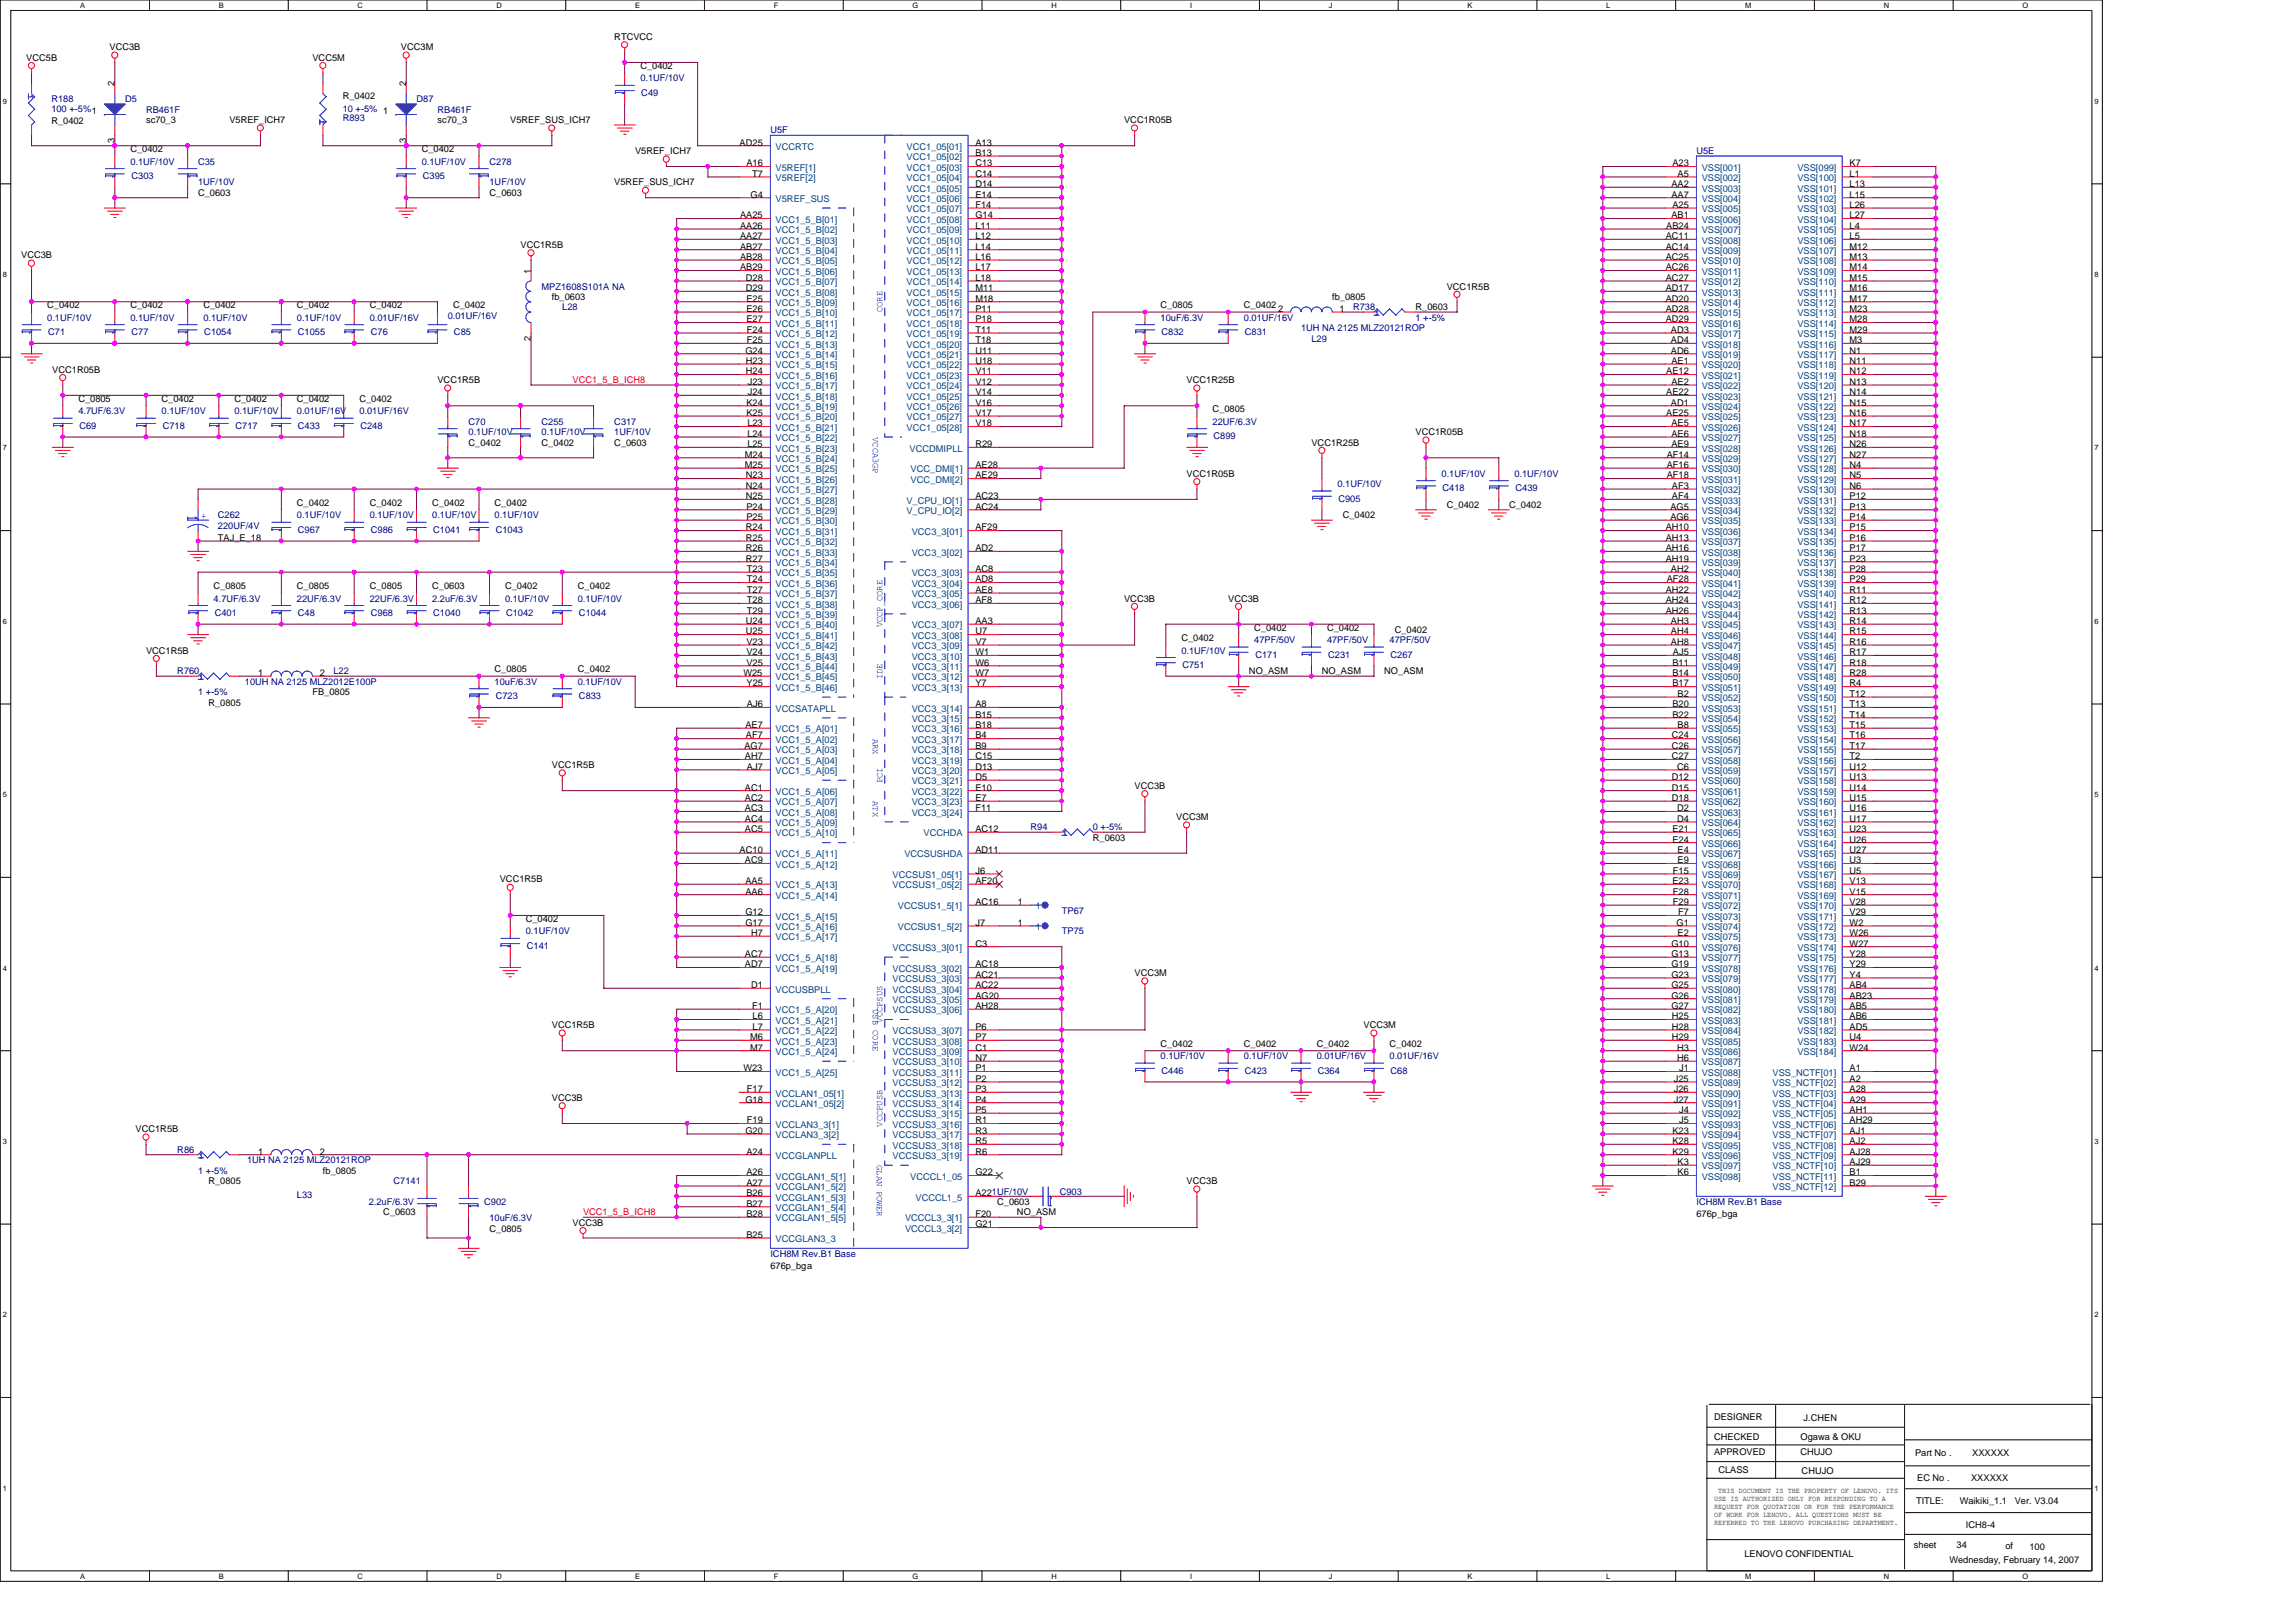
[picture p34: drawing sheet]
<svg xmlns="http://www.w3.org/2000/svg" width="297mm" height="210mm" viewBox="0 0 297 210" stroke-linecap="round" stroke-linejoin="round" font-family="sans-serif">
<defs><g id="words">
<g font-size="1.2">
<text x="79.5" y="5.1">RTCVCC</text>
<text x="3.4" y="7.8">VCC5B</text>
<text x="14.2" y="6.5">VCC3B</text>
<text x="14.8" y="11.2" transform="rotate(-90 14.8 11.2)">2</text>
<text x="40.4" y="7.8">VCC5M</text>
<text x="51.9" y="6.5">VCC3M</text>
<text x="52.5" y="11.2" transform="rotate(-90 52.5 11.2)">2</text>
<text x="82.8" y="8.9">C_0402</text>
<text x="6.6" y="16">R_0402</text>
<text x="11.9" y="14.8">1</text>
<text x="18.9" y="15.9">sc70_3</text>
<text x="29.7" y="15.9">V5REF_ICH7</text>
<text x="44.3" y="12.8">R_0402</text>
<text x="49.6" y="14.8">1</text>
<text x="56.6" y="15.9">sc70_3</text>
<text x="66" y="15.9">V5REF_SUS_ICH7</text>
<text x="145.4" y="15.9">VCC1R05B</text>
<text x="14.8" y="18.5" transform="rotate(-90 14.8 18.5)">3</text>
<text x="16.9" y="19.7">C_0402</text>
<text x="52.5" y="18.5" transform="rotate(-90 52.5 18.5)">3</text>
<text x="54.6" y="19.7">C_0402</text>
<text x="82.2" y="20">V5REF_ICH7</text>
<text x="95.7" y="18.8">AD25</text>
<text x="96.6" y="21.5">A16</text>
<text x="97.3" y="22.9">T7</text>
<text x="126.2" y="18.8">A13</text>
<text x="126.2" y="20.2">B13</text>
<text x="126.2" y="21.5">C13</text>
<text x="126.2" y="22.9">C14</text>
<text x="216.4" y="21.5">A23</text>
<text x="217" y="22.9">A5</text>
<text x="239.3" y="21.5">K7</text>
<text x="239.3" y="22.9">L1</text>
<text x="25.6" y="25.3">C_0603</text>
<text x="63.3" y="25.3">C_0603</text>
<text x="79.5" y="24">V5REF_SUS_ICH7</text>
<text x="95.8" y="28.3">AA25</text>
<text x="95.8" y="29.6">AA26</text>
<text x="97.1" y="25.6">G4</text>
<text x="126.2" y="24.2">D14</text>
<text x="126.2" y="25.6">E14</text>
<text x="126.2" y="26.9">F14</text>
<text x="126.2" y="28.3">G14</text>
<text x="126.2" y="29.6">L11</text>
<text x="215.6" y="29.6">AB24</text>
<text x="216.2" y="24.2">AA2</text>
<text x="216.2" y="25.6">AA7</text>
<text x="216.2" y="28.3">AB1</text>
<text x="216.4" y="26.9">A25</text>
<text x="239.3" y="24.2">L13</text>
<text x="239.3" y="25.6">L15</text>
<text x="239.3" y="26.9">L26</text>
<text x="239.3" y="28.3">L27</text>
<text x="239.3" y="29.6">L4</text>
<text x="2.7" y="33.4">VCC3B</text>
<text x="67.3" y="32.1">VCC1R5B</text>
<text x="68.7" y="35.4" transform="rotate(-90 68.7 35.4)">1</text>
<text x="95.8" y="30.9">AA27</text>
<text x="95.8" y="32.3">AB27</text>
<text x="95.8" y="33.6">AB28</text>
<text x="95.8" y="35">AB29</text>
<text x="126.2" y="30.9">L12</text>
<text x="126.2" y="32.3">L14</text>
<text x="126.2" y="33.6">L16</text>
<text x="126.2" y="35">L17</text>
<text x="215.5" y="30.9">AC11</text>
<text x="215.5" y="32.3">AC14</text>
<text x="215.5" y="33.6">AC25</text>
<text x="215.5" y="35">AC26</text>
<text x="239.3" y="30.9">L5</text>
<text x="239.3" y="32.3">M12</text>
<text x="239.3" y="33.6">M13</text>
<text x="239.3" y="35">M14</text>
<text x="6.1" y="39.9">C_0402</text>
<text x="16.9" y="39.9">C_0402</text>
<text x="26.3" y="39.9">C_0402</text>
<text x="38.4" y="39.9">C_0402</text>
<text x="47.8" y="39.9">C_0402</text>
<text x="58.6" y="39.9">C_0402</text>
<text x="71.4" y="38.8">fb_0603</text>
<text x="96.5" y="36.3">D28</text>
<text x="96.5" y="37.7">D29</text>
<text x="96.6" y="39">E25</text>
<text x="96.6" y="40.4">E26</text>
<text x="96.6" y="41.7">E27</text>
<text x="126.2" y="36.3">L18</text>
<text x="126.2" y="37.7">M11</text>
<text x="126.2" y="39">M18</text>
<text x="126.2" y="40.4">P11</text>
<text x="126.2" y="41.7">P18</text>
<text x="150.2" y="39.9">C_0805</text>
<text x="160.9" y="39.9">C_0402</text>
<text x="165.4" y="40.4">2</text>
<text x="172.4" y="38.8">fb_0805</text>
<text x="173.3" y="40.4">1</text>
<text x="183.1" y="40.2">R_0603</text>
<text x="187.2" y="37.5">VCC1R5B</text>
<text x="215.5" y="36.3">AC27</text>
<text x="215.5" y="37.7">AD17</text>
<text x="215.5" y="39">AD20</text>
<text x="215.5" y="40.4">AD28</text>
<text x="215.5" y="41.7">AD29</text>
<text x="239.3" y="36.3">M15</text>
<text x="239.3" y="37.7">M16</text>
<text x="239.3" y="39">M17</text>
<text x="239.3" y="40.4">M23</text>
<text x="239.3" y="41.7">M28</text>
<text x="68.7" y="44.1" transform="rotate(-90 68.7 44.1)">2</text>
<text x="96.4" y="45.8">G24</text>
<text x="96.5" y="47.1">H23</text>
<text x="96.6" y="43.1">F24</text>
<text x="96.6" y="44.4">F25</text>
<text x="126.2" y="43.1">T11</text>
<text x="126.2" y="44.4">T18</text>
<text x="126.2" y="47.1">U18</text>
<text x="126.2" y="45.8">U11</text>
<text x="216.2" y="43.1">AD3</text>
<text x="216.2" y="44.4">AD4</text>
<text x="216.2" y="45.8">AD6</text>
<text x="216.2" y="47.1">AE1</text>
<text x="239.3" y="43.1">M29</text>
<text x="239.3" y="44.4">M3</text>
<text x="239.3" y="45.8">N1</text>
<text x="239.3" y="47.1">N11</text>
<text x="6.8" y="48.2">VCC1R05B</text>
<text x="10.1" y="52">C_0805</text>
<text x="20.9" y="52">C_0402</text>
<text x="30.3" y="52">C_0402</text>
<text x="38.4" y="52">C_0402</text>
<text x="46.5" y="52">C_0402</text>
<text x="56.6" y="49.6">VCC1R5B</text>
<text x="96.5" y="48.5">H24</text>
<text x="96.6" y="52.5">K24</text>
<text x="96.6" y="53.8">K25</text>
<text x="96.7" y="49.8">J23</text>
<text x="96.7" y="51.1">J24</text>
<text x="126.2" y="53.8">V17</text>
<text x="126.2" y="51.1">V14</text>
<text x="126.2" y="48.5">V11</text>
<text x="126.2" y="52.5">V16</text>
<text x="126.2" y="49.8">V12</text>
<text x="153.5" y="49.6">VCC1R25B</text>
<text x="156.9" y="53.3">C_0805</text>
<text x="215.6" y="48.5">AE12</text>
<text x="215.6" y="51.1">AE22</text>
<text x="215.6" y="53.8">AE25</text>
<text x="216.2" y="52.5">AD1</text>
<text x="216.2" y="49.8">AE2</text>
<text x="239.3" y="48.5">N12</text>
<text x="239.3" y="49.8">N13</text>
<text x="239.3" y="51.1">N14</text>
<text x="239.3" y="52.5">N15</text>
<text x="239.3" y="53.8">N16</text>
<text x="60.6" y="57.7">C_0402</text>
<text x="70.1" y="57.7">C_0402</text>
<text x="79.5" y="57.7">C_0603</text>
<text x="96.4" y="59.2">M24</text>
<text x="96.7" y="55.2">L23</text>
<text x="96.7" y="56.5">L24</text>
<text x="96.7" y="57.9">L25</text>
<text x="126.2" y="57.9">R29</text>
<text x="126.2" y="55.2">V18</text>
<text x="169.7" y="57.7">VCC1R25B</text>
<text x="183.1" y="56.3">VCC1R05B</text>
<text x="215.6" y="59.2">AF14</text>
<text x="216.2" y="55.2">AE5</text>
<text x="216.2" y="56.5">AE6</text>
<text x="216.2" y="57.9">AE9</text>
<text x="239.3" y="55.2">N17</text>
<text x="239.3" y="56.5">N18</text>
<text x="239.3" y="57.9">N26</text>
<text x="239.3" y="59.2">N27</text>
<text x="38.4" y="65.4">C_0402</text>
<text x="47.8" y="65.4">C_0402</text>
<text x="55.9" y="65.4">C_0402</text>
<text x="64" y="65.4">C_0402</text>
<text x="96.4" y="60.6">M25</text>
<text x="96.5" y="61.9">N23</text>
<text x="96.5" y="63.3">N24</text>
<text x="96.5" y="64.6">N25</text>
<text x="96.6" y="66">P24</text>
<text x="126.2" y="64.6">AC23</text>
<text x="126.2" y="66">AC24</text>
<text x="126.2" y="61.9">AE29</text>
<text x="126.2" y="60.6">AE28</text>
<text x="153.5" y="61.7">VCC1R05B</text>
<text x="187.2" y="65.7">C_0402</text>
<text x="195.2" y="65.7">C_0402</text>
<text x="215.6" y="60.6">AF16</text>
<text x="215.6" y="61.9">AF18</text>
<text x="216.1" y="66">AG5</text>
<text x="216.3" y="63.3">AF3</text>
<text x="216.3" y="64.6">AF4</text>
<text x="239.3" y="60.6">N4</text>
<text x="239.3" y="61.9">N5</text>
<text x="239.3" y="63.3">N6</text>
<text x="239.3" y="64.6">P12</text>
<text x="239.3" y="66">P13</text>
<text x="28.2" y="70">TAJ_E_18</text>
<text x="96.5" y="68.6">R24</text>
<text x="96.5" y="70">R25</text>
<text x="96.5" y="71.3">R26</text>
<text x="96.6" y="67.3">P25</text>
<text x="126.2" y="68.6">AF29</text>
<text x="126.2" y="71.3">AD2</text>
<text x="173.7" y="67.1">C_0402</text>
<text x="215.5" y="68.6">AH10</text>
<text x="215.5" y="70">AH13</text>
<text x="215.5" y="71.3">AH16</text>
<text x="216.1" y="67.3">AG6</text>
<text x="239.3" y="67.3">P14</text>
<text x="239.3" y="68.6">P15</text>
<text x="239.3" y="70">P16</text>
<text x="239.3" y="71.3">P17</text>
<text x="27.6" y="76.2">C_0805</text>
<text x="38.4" y="76.2">C_0805</text>
<text x="47.8" y="76.2">C_0805</text>
<text x="55.9" y="76.2">C_0603</text>
<text x="65.3" y="76.2">C_0402</text>
<text x="74.8" y="76.2">C_0402</text>
<text x="96.5" y="72.7">R27</text>
<text x="96.6" y="74">T23</text>
<text x="96.6" y="75.4">T24</text>
<text x="96.6" y="76.7">T27</text>
<text x="126.2" y="74">AC8</text>
<text x="126.2" y="76.7">AE8</text>
<text x="126.2" y="75.4">AD8</text>
<text x="145.4" y="77.9">VCC3B</text>
<text x="158.9" y="77.9">VCC3B</text>
<text x="215.5" y="72.7">AH19</text>
<text x="215.5" y="76.7">AH22</text>
<text x="215.6" y="75.4">AF28</text>
<text x="216.2" y="74">AH2</text>
<text x="239.3" y="72.7">P23</text>
<text x="239.3" y="74">P28</text>
<text x="239.3" y="75.4">P29</text>
<text x="239.3" y="76.7">R11</text>
<text x="96.5" y="80.8">U24</text>
<text x="96.5" y="82.1">U25</text>
<text x="96.6" y="83.5">V23</text>
<text x="96.6" y="78.1">T28</text>
<text x="96.6" y="79.4">T29</text>
<text x="126.2" y="80.8">AA3</text>
<text x="126.2" y="82.1">U7</text>
<text x="126.2" y="83.5">V7</text>
<text x="126.2" y="78.1">AF8</text>
<text x="152.8" y="83">C_0402</text>
<text x="162.3" y="81.6">C_0402</text>
<text x="171.7" y="81.6">C_0402</text>
<text x="180.4" y="81.9">C_0402</text>
<text x="215.5" y="78.1">AH24</text>
<text x="215.5" y="79.4">AH26</text>
<text x="216.2" y="80.8">AH3</text>
<text x="216.2" y="82.1">AH4</text>
<text x="216.2" y="83.5">AH8</text>
<text x="239.3" y="78.1">R12</text>
<text x="239.3" y="79.4">R13</text>
<text x="239.3" y="80.8">R14</text>
<text x="239.3" y="82.1">R15</text>
<text x="239.3" y="83.5">R16</text>
<text x="18.9" y="84.6">VCC1R5B</text>
<text x="33.4" y="87.5">1</text>
<text x="40.4" y="90">FB_0805</text>
<text x="41.4" y="87.5">2</text>
<text x="64" y="87">C_0805</text>
<text x="74.8" y="87">C_0402</text>
<text x="96.2" y="87.5">W25</text>
<text x="96.6" y="84.8">V24</text>
<text x="96.6" y="86.1">V25</text>
<text x="96.6" y="88.8">Y25</text>
<text x="126.2" y="84.8">W1</text>
<text x="126.2" y="86.1">W6</text>
<text x="126.2" y="87.5">W7</text>
<text x="126.2" y="88.8">Y7</text>
<text x="161.6" y="87.3">NO_ASM</text>
<text x="171" y="87.3">NO_ASM</text>
<text x="179.1" y="87.3">NO_ASM</text>
<text x="216.4" y="86.1">B11</text>
<text x="216.4" y="87.5">B14</text>
<text x="216.4" y="88.8">B17</text>
<text x="216.4" y="84.8">AJ5</text>
<text x="239.3" y="84.8">R17</text>
<text x="239.3" y="86.1">R18</text>
<text x="239.3" y="87.5">R28</text>
<text x="239.3" y="88.8">R4</text>
<text x="27" y="91.3">R_0805</text>
<text x="96.4" y="94.2">AE7</text>
<text x="96.5" y="95.6">AF7</text>
<text x="96.6" y="91.5">AJ6</text>
<text x="126.2" y="92.9">B15</text>
<text x="126.2" y="94.2">B18</text>
<text x="126.2" y="95.6">B4</text>
<text x="126.2" y="91.5">A8</text>
<text x="216.3" y="95.6">C24</text>
<text x="216.4" y="91.5">B20</text>
<text x="216.4" y="92.9">B22</text>
<text x="217" y="90.2">B2</text>
<text x="217" y="94.2">B8</text>
<text x="239.3" y="90.2">T12</text>
<text x="239.3" y="91.5">T13</text>
<text x="239.3" y="92.9">T14</text>
<text x="239.3" y="94.2">T15</text>
<text x="239.3" y="95.6">T16</text>
<text x="71.4" y="99.4">VCC1R5B</text>
<text x="96.3" y="96.9">AG7</text>
<text x="96.4" y="98.3">AH7</text>
<text x="96.6" y="99.6">AJ7</text>
<text x="126.2" y="96.9">B9</text>
<text x="126.2" y="98.3">C15</text>
<text x="126.2" y="99.6">D13</text>
<text x="126.2" y="100.9">D5</text>
<text x="216.3" y="96.9">C26</text>
<text x="216.3" y="98.3">C27</text>
<text x="216.3" y="100.9">D12</text>
<text x="217" y="99.6">C6</text>
<text x="239.3" y="96.9">T17</text>
<text x="239.3" y="98.3">T2</text>
<text x="239.3" y="99.6">U12</text>
<text x="239.3" y="100.9">U13</text>
<text x="96.4" y="102.3">AC1</text>
<text x="96.4" y="103.7">AC2</text>
<text x="96.4" y="105">AC3</text>
<text x="96.4" y="106.3">AC4</text>
<text x="96.4" y="107.7">AC5</text>
<text x="126.2" y="107.7">AC12</text>
<text x="126.2" y="102.3">E10</text>
<text x="126.2" y="103.7">E7</text>
<text x="126.2" y="105">F11</text>
<text x="146.8" y="102.1">VCC3B</text>
<text x="152.2" y="106.1">VCC3M</text>
<text x="216.3" y="102.3">D15</text>
<text x="216.3" y="103.7">D18</text>
<text x="216.4" y="107.7">E21</text>
<text x="217" y="105">D2</text>
<text x="217" y="106.3">D4</text>
<text x="239.3" y="102.3">U14</text>
<text x="239.3" y="103.7">U15</text>
<text x="239.3" y="105">U16</text>
<text x="239.3" y="106.3">U17</text>
<text x="239.3" y="107.7">U23</text>
<text x="95.7" y="110.4">AC10</text>
<text x="96.4" y="111.7">AC9</text>
<text x="126.2" y="110.4">AD11</text>
<text x="126.2" y="113.1">J6</text>
<text x="141.4" y="108.8">R_0603</text>
<text x="216.4" y="109">E24</text>
<text x="216.4" y="113.1">F15</text>
<text x="217" y="110.4">E4</text>
<text x="217" y="111.7">E9</text>
<text x="239.3" y="109">U26</text>
<text x="239.3" y="110.4">U27</text>
<text x="239.3" y="111.7">U3</text>
<text x="239.3" y="113.1">U5</text>
<text x="64.7" y="114.2">VCC1R5B</text>
<text x="68" y="119.3">C_0402</text>
<text x="96.4" y="114.4">AA5</text>
<text x="96.4" y="115.8">AA6</text>
<text x="96.4" y="118.4">G12</text>
<text x="96.4" y="119.8">G17</text>
<text x="126.2" y="114.4">AF20</text>
<text x="126.2" y="117.1">AC16</text>
<text x="126.2" y="119.8">J7</text>
<text x="131.7" y="119.8">1</text>
<text x="131.7" y="117.1">1</text>
<text x="216.4" y="114.4">E23</text>
<text x="216.4" y="115.8">F28</text>
<text x="216.4" y="117.1">F29</text>
<text x="216.9" y="119.8">G1</text>
<text x="217.1" y="118.4">F7</text>
<text x="239.3" y="114.4">V13</text>
<text x="239.3" y="115.8">V15</text>
<text x="239.3" y="117.1">V28</text>
<text x="239.3" y="118.4">V29</text>
<text x="239.3" y="119.8">W2</text>
<text x="96.4" y="125.2">AD7</text>
<text x="96.4" y="123.8">AC7</text>
<text x="97.2" y="121.1">H7</text>
<text x="126.2" y="125.2">AC18</text>
<text x="126.2" y="122.5">C3</text>
<text x="216.2" y="122.5">G10</text>
<text x="216.2" y="123.8">G13</text>
<text x="216.2" y="125.2">G19</text>
<text x="217" y="121.1">E2</text>
<text x="239.3" y="121.1">W26</text>
<text x="239.3" y="122.5">W27</text>
<text x="239.3" y="123.8">Y28</text>
<text x="239.3" y="125.2">Y29</text>
<text x="97.2" y="127.9">D1</text>
<text x="97.3" y="130.6">F1</text>
<text x="97.4" y="131.9">L6</text>
<text x="126.2" y="126.5">AC21</text>
<text x="126.2" y="127.9">AC22</text>
<text x="126.2" y="129.2">AG20</text>
<text x="126.2" y="130.6">AH28</text>
<text x="146.8" y="126.3">VCC3M</text>
<text x="216.2" y="126.5">G23</text>
<text x="216.2" y="127.9">G25</text>
<text x="216.2" y="129.2">G26</text>
<text x="216.2" y="130.6">G27</text>
<text x="216.3" y="131.9">H25</text>
<text x="239.3" y="126.5">Y4</text>
<text x="239.3" y="127.9">AB4</text>
<text x="239.3" y="129.2">AB23</text>
<text x="239.3" y="130.6">AB5</text>
<text x="239.3" y="131.9">AB6</text>
<text x="71.4" y="133">VCC1R5B</text>
<text x="97" y="134.6">M6</text>
<text x="97" y="136">M7</text>
<text x="97.4" y="133.3">L7</text>
<text x="126.2" y="133.3">P6</text>
<text x="126.2" y="134.6">P7</text>
<text x="126.2" y="136">C1</text>
<text x="126.2" y="137.3">N7</text>
<text x="150.2" y="135.5">C_0402</text>
<text x="160.9" y="135.5">C_0402</text>
<text x="170.3" y="135.5">C_0402</text>
<text x="176.4" y="133">VCC3M</text>
<text x="179.8" y="135.5">C_0402</text>
<text x="216.3" y="133.3">H28</text>
<text x="216.3" y="134.6">H29</text>
<text x="217" y="136">H3</text>
<text x="217" y="137.3">H6</text>
<text x="239.3" y="133.3">AD5</text>
<text x="239.3" y="134.6">U4</text>
<text x="239.3" y="136">W24</text>
<text x="71.4" y="142.5">VCC3B</text>
<text x="96.2" y="138.6">W23</text>
<text x="96.4" y="142.7">G18</text>
<text x="96.6" y="141.3">F17</text>
<text x="126.2" y="138.6">P1</text>
<text x="126.2" y="140">P2</text>
<text x="126.2" y="141.3">P3</text>
<text x="126.2" y="142.7">P4</text>
<text x="216.6" y="140">J25</text>
<text x="216.6" y="141.3">J26</text>
<text x="216.6" y="142.7">J27</text>
<text x="217.2" y="138.6">J1</text>
<text x="239.3" y="138.6">A1</text>
<text x="239.3" y="140">A2</text>
<text x="239.3" y="141.3">A28</text>
<text x="239.3" y="142.7">A29</text>
<text x="17.5" y="146.5">VCC1R5B</text>
<text x="33.4" y="149.4">1</text>
<text x="41.4" y="149.4">2</text>
<text x="96.4" y="146.7">G20</text>
<text x="96.6" y="149.4">A24</text>
<text x="96.6" y="145.4">F19</text>
<text x="126.2" y="144">P5</text>
<text x="126.2" y="145.4">R1</text>
<text x="126.2" y="146.7">R3</text>
<text x="126.2" y="148.1">R5</text>
<text x="126.2" y="149.4">R6</text>
<text x="216.4" y="146.7">K23</text>
<text x="216.4" y="148.1">K28</text>
<text x="216.4" y="149.4">K29</text>
<text x="217.2" y="144">J4</text>
<text x="217.2" y="145.4">J5</text>
<text x="239.3" y="144">AH1</text>
<text x="239.3" y="145.4">AH29</text>
<text x="239.3" y="146.7">AJ1</text>
<text x="239.3" y="148.1">AJ2</text>
<text x="239.3" y="149.4">AJ28</text>
<text x="27" y="153.2">R_0805</text>
<text x="41.8" y="151.9">fb_0805</text>
<text x="96.6" y="153.5">A27</text>
<text x="96.6" y="154.8">B26</text>
<text x="96.6" y="152.1">A26</text>
<text x="126.2" y="152.1">G22</text>
<text x="126.2" y="154.8">A221UF/10V</text>
<text x="129" y="155.9">C_0603</text>
<text x="153.5" y="153.2">VCC3B</text>
<text x="217" y="150.8">K3</text>
<text x="217" y="152.1">K6</text>
<text x="239.3" y="150.8">AJ29</text>
<text x="239.3" y="152.1">B1</text>
<text x="239.3" y="153.5">B29</text>
<text x="49.6" y="157.3">C_0603</text>
<text x="63.3" y="159.4">C_0805</text>
<text x="74.1" y="158.6">VCC3B</text>
<text x="96.6" y="156.1">B27</text>
<text x="96.6" y="157.5">B28</text>
<text x="96.6" y="160.2">B25</text>
<text x="126.2" y="158.8">G21</text>
<text x="126.2" y="157.5">F20</text>
<text x="131.6" y="157.3">NO_ASM</text>
<text x="219.5" y="157.5">676p_bga</text>
<text x="99.7" y="164.3">676p_bga</text>
<text x="221.8" y="183.8">DESIGNER</text>
<text x="233.3" y="183.9">J.CHEN</text>
<text x="221.8" y="186.4">CHECKED</text>
<text x="221.8" y="188.2">APPROVED</text>
<text x="222.3" y="190.6">CLASS</text>
<text x="232.9" y="186.4">Ogawa &amp; OKU</text>
<text x="232.9" y="188.2">CHUJO</text>
<text x="233.1" y="190.8">CHUJO</text>
<text x="247.8" y="188.4">Part No .</text>
<text x="248" y="191.6">EC No .</text>
<text x="255" y="191.6">XXXXXX</text>
<text x="255.2" y="188.4">XXXXXX</text>
<text x="247.9" y="194.7">TITLE:</text>
<text x="253.5" y="194.7">Waikiki_1.1</text>
<text x="254.3" y="197.8">ICH8-4</text>
<text x="260.7" y="194.7">Ver. V3.04</text>
<text x="225.7" y="201.5">LENOVO CONFIDENTIAL</text>
<text x="247.6" y="200.3">sheet</text>
<text x="252.2" y="202.2">Wednesday, February 14, 2007</text>
<text x="253.1" y="200.3">34</text>
<text x="259.5" y="200.5">of</text>
<text x="262.5" y="200.6">100</text>
</g>
<g font-size="1.2" fill="#000080">
<text x="82.8" y="10.5">0.1UF/10V</text>
<text x="6.6" y="13.2">R188</text>
<text x="6.6" y="14.4">100 +-5%</text>
<text x="16.2" y="13.2">D5</text>
<text x="18.9" y="14.6">RB461F</text>
<text x="44.3" y="15.6">R893</text>
<text x="44.3" y="14.4">10 +-5%</text>
<text x="53.9" y="13.2">D87</text>
<text x="56.6" y="14.6">RB461F</text>
<text x="83" y="12.4">C49</text>
<text x="99.7" y="17.3">U5F</text>
<text x="16.9" y="21.3">0.1UF/10V</text>
<text x="17" y="23.2">C303</text>
<text x="25.6" y="21.3">C35</text>
<text x="54.6" y="21.3">0.1UF/10V</text>
<text x="54.7" y="23.2">C395</text>
<text x="63.3" y="21.3">C278</text>
<text x="219.5" y="20">U5E</text>
<text x="25.6" y="24">1UF/10V</text>
<text x="63.3" y="24">1UF/10V</text>
<text x="6.1" y="41.5">0.1UF/10V</text>
<text x="16.9" y="41.5">0.1UF/10V</text>
<text x="26.3" y="41.5">0.1UF/10V</text>
<text x="38.4" y="41.5">0.1UF/10V</text>
<text x="47.8" y="41.5">0.01UF/16V</text>
<text x="57.9" y="41.2">0.01UF/16V</text>
<text x="70.1" y="37.5">MPZ1608S101A NA</text>
<text x="72.7" y="40.2">L28</text>
<text x="150.2" y="41.5">10uF/6.3V</text>
<text x="160.9" y="41.5">0.01UF/16V</text>
<text x="175" y="40.2">R738</text>
<text x="183.1" y="41.5">1 +-5%</text>
<text x="6.2" y="43.4">C71</text>
<text x="17" y="43.4">C77</text>
<text x="26.4" y="43.4">C1054</text>
<text x="38.5" y="43.4">C1055</text>
<text x="48" y="43.4">C76</text>
<text x="58.7" y="43.4">C85</text>
<text x="150.3" y="43.4">C832</text>
<text x="161.1" y="43.4">C831</text>
<text x="168.3" y="42.8">1UH NA 2125 MLZ20121ROP</text>
<text x="169.7" y="44.2">L29</text>
<text x="10.1" y="53.6">4.7UF/6.3V</text>
<text x="20.9" y="53.6">0.1UF/10V</text>
<text x="30.3" y="53.6">0.1UF/10V</text>
<text x="38.4" y="53.6">0.01UF/16V</text>
<text x="46.5" y="53.6">0.01UF/16V</text>
<text x="10.3" y="55.5">C69</text>
<text x="21.1" y="55.5">C718</text>
<text x="30.5" y="55.5">C717</text>
<text x="38.5" y="55.5">C433</text>
<text x="46.6" y="55.5">C248</text>
<text x="60.6" y="54.9">C70</text>
<text x="60.6" y="56.3">0.1UF/10V</text>
<text x="70.1" y="54.9">C255</text>
<text x="70.1" y="56.3">0.1UF/10V</text>
<text x="79.5" y="54.9">C317</text>
<text x="79.5" y="56.3">1UF/10V</text>
<text x="156.9" y="54.9">22UF/6.3V</text>
<text x="157" y="56.8">C899</text>
<text x="173" y="63">0.1UF/10V</text>
<text x="173.2" y="64.9">C905</text>
<text x="186.5" y="61.7">0.1UF/10V</text>
<text x="186.6" y="63.6">C418</text>
<text x="195.9" y="61.7">0.1UF/10V</text>
<text x="196.1" y="63.6">C439</text>
<text x="28.2" y="67.1">C262</text>
<text x="28.2" y="68.4">220UF/4V</text>
<text x="38.4" y="67.1">0.1UF/10V</text>
<text x="38.5" y="69">C967</text>
<text x="47.8" y="67.1">0.1UF/10V</text>
<text x="48" y="69">C986</text>
<text x="55.9" y="67.1">0.1UF/10V</text>
<text x="56" y="69">C1041</text>
<text x="64" y="67.1">0.1UF/10V</text>
<text x="64.1" y="69">C1043</text>
<text x="27.6" y="77.9">4.7UF/6.3V</text>
<text x="38.4" y="77.9">22UF/6.3V</text>
<text x="47.8" y="77.9">22UF/6.3V</text>
<text x="55.9" y="77.9">2.2uF/6.3V</text>
<text x="65.3" y="77.9">0.1UF/10V</text>
<text x="74.8" y="77.9">0.1UF/10V</text>
<text x="27.8" y="79.7">C401</text>
<text x="38.5" y="79.7">C48</text>
<text x="48" y="79.7">C968</text>
<text x="56" y="79.7">C1040</text>
<text x="65.5" y="79.7">C1042</text>
<text x="74.9" y="79.7">C1044</text>
<text x="162.3" y="83.2">47PF/50V</text>
<text x="171.7" y="83.2">47PF/50V</text>
<text x="179.8" y="83.2">47PF/50V</text>
<text x="22.9" y="87.3">R760</text>
<text x="25.6" y="90">1 +-5%</text>
<text x="31.7" y="88.6">10UH NA 2125 MLZ2012E100P</text>
<text x="43.1" y="87.3">L22</text>
<text x="64" y="88.6">10uF/6.3V</text>
<text x="74.8" y="88.6">0.1UF/10V</text>
<text x="152.8" y="84.6">0.1UF/10V</text>
<text x="153" y="86.5">C751</text>
<text x="162.4" y="85.1">C171</text>
<text x="171.8" y="85.1">C231</text>
<text x="179.9" y="85.1">C267</text>
<text x="64.1" y="90.5">C723</text>
<text x="74.9" y="90.5">C833</text>
<text x="133.3" y="107.5">R94</text>
<text x="141.4" y="107.5">0 +-5%</text>
<text x="137.4" y="118.2">TP67</text>
<text x="68" y="120.9">0.1UF/10V</text>
<text x="68.2" y="122.8">C141</text>
<text x="137.4" y="120.9">TP75</text>
<text x="150.2" y="137.1">0.1UF/10V</text>
<text x="160.9" y="137.1">0.1UF/10V</text>
<text x="170.3" y="137.1">0.01UF/16V</text>
<text x="179.8" y="137.1">0.01UF/16V</text>
<text x="150.3" y="139">C446</text>
<text x="161.1" y="139">C423</text>
<text x="170.5" y="139">C364</text>
<text x="179.9" y="139">C68</text>
<text x="22.9" y="149.2">R86</text>
<text x="25.6" y="151.9">1 +-5%</text>
<text x="32" y="150.5">1UH NA 2125 MLZ20121ROP</text>
<text x="38.4" y="155">L33</text>
<text x="47.7" y="155.9">2.2uF/6.3V</text>
<text x="50.9" y="153.2">C7141</text>
<text x="62.6" y="155.9">C902</text>
<text x="137.1" y="154.6">C903</text>
<text x="219.5" y="155.9">ICH8M Rev.B1 Base</text>
<text x="63.3" y="158.1">10uF/6.3V</text>
<text x="99.7" y="162.6">ICH8M Rev.B1 Base</text>
</g>
<g font-size="1.2" fill="#004080">
<text x="100.3" y="22.1">V5REF[1]</text>
<text x="100.3" y="23.5">V5REF[2]</text>
<text x="100.3" y="19.4">VCCRTC</text>
<text x="117.3" y="19.4">VCC1_05[01]</text>
<text x="117.3" y="20.7">VCC1_05[02]</text>
<text x="117.3" y="22.1">VCC1_05[03]</text>
<text x="117.3" y="23.5">VCC1_05[04]</text>
<text x="220.2" y="22.1">VSS[001]</text>
<text x="220.2" y="23.5">VSS[002]</text>
<text x="232.5" y="22.1">VSS[099]</text>
<text x="232.5" y="23.5">VSS[100]</text>
<text x="100.3" y="26.1">V5REF_SUS</text>
<text x="100.3" y="28.8">VCC1_5_B[01]</text>
<text x="117.3" y="24.8">VCC1_05[05]</text>
<text x="117.3" y="26.1">VCC1_05[06]</text>
<text x="117.3" y="27.5">VCC1_05[07]</text>
<text x="117.3" y="28.8">VCC1_05[08]</text>
<text x="220.2" y="24.8">VSS[003]</text>
<text x="220.2" y="26.1">VSS[004]</text>
<text x="220.2" y="27.5">VSS[005]</text>
<text x="220.2" y="28.8">VSS[006]</text>
<text x="232.5" y="24.8">VSS[101]</text>
<text x="232.5" y="26.1">VSS[102]</text>
<text x="232.5" y="27.5">VSS[103]</text>
<text x="232.5" y="28.8">VSS[104]</text>
<text x="100.3" y="30.2">VCC1_5_B[02]</text>
<text x="100.3" y="31.5">VCC1_5_B[03]</text>
<text x="100.3" y="32.9">VCC1_5_B[04]</text>
<text x="100.3" y="34.2">VCC1_5_B[05]</text>
<text x="100.3" y="35.6">VCC1_5_B[06]</text>
<text x="117.3" y="30.2">VCC1_05[09]</text>
<text x="117.3" y="31.5">VCC1_05[10]</text>
<text x="117.3" y="32.9">VCC1_05[11]</text>
<text x="117.3" y="34.2">VCC1_05[12]</text>
<text x="117.3" y="35.6">VCC1_05[13]</text>
<text x="220.2" y="30.2">VSS[007]</text>
<text x="220.2" y="31.5">VSS[008]</text>
<text x="220.2" y="32.9">VSS[009]</text>
<text x="220.2" y="34.2">VSS[010]</text>
<text x="220.2" y="35.6">VSS[011]</text>
<text x="232.5" y="30.2">VSS[105]</text>
<text x="232.5" y="31.5">VSS[106]</text>
<text x="232.5" y="32.9">VSS[107]</text>
<text x="232.5" y="34.2">VSS[108]</text>
<text x="232.5" y="35.6">VSS[109]</text>
<text x="100.3" y="36.9">VCC1_5_B[07]</text>
<text x="100.3" y="38.2">VCC1_5_B[08]</text>
<text x="100.3" y="39.6">VCC1_5_B[09]</text>
<text x="100.3" y="40.9">VCC1_5_B[10]</text>
<text x="117.3" y="36.9">VCC1_05[14]</text>
<text x="117.3" y="38.2">VCC1_05[15]</text>
<text x="117.3" y="39.6">VCC1_05[16]</text>
<text x="117.3" y="40.9">VCC1_05[17]</text>
<text x="220.2" y="36.9">VSS[012]</text>
<text x="220.2" y="38.2">VSS[013]</text>
<text x="220.2" y="39.6">VSS[014]</text>
<text x="220.2" y="40.9">VSS[015]</text>
<text x="232.5" y="36.9">VSS[110]</text>
<text x="232.5" y="38.2">VSS[111]</text>
<text x="232.5" y="39.6">VSS[112]</text>
<text x="232.5" y="40.9">VSS[113]</text>
<text x="100.3" y="42.3">VCC1_5_B[11]</text>
<text x="100.3" y="43.6">VCC1_5_B[12]</text>
<text x="100.3" y="45">VCC1_5_B[13]</text>
<text x="100.3" y="46.3">VCC1_5_B[14]</text>
<text x="100.3" y="47.7">VCC1_5_B[15]</text>
<text x="117.3" y="42.3">VCC1_05[18]</text>
<text x="117.3" y="43.6">VCC1_05[19]</text>
<text x="117.3" y="45">VCC1_05[20]</text>
<text x="117.3" y="47.7">VCC1_05[22]</text>
<text x="117.3" y="46.3">VCC1_05[21]</text>
<text x="220.2" y="42.3">VSS[016]</text>
<text x="220.2" y="43.6">VSS[017]</text>
<text x="220.2" y="45">VSS[018]</text>
<text x="220.2" y="46.3">VSS[019]</text>
<text x="220.2" y="47.7">VSS[020]</text>
<text x="232.5" y="42.3">VSS[114]</text>
<text x="232.5" y="43.6">VSS[115]</text>
<text x="232.5" y="45">VSS[116]</text>
<text x="232.5" y="46.3">VSS[117]</text>
<text x="232.5" y="47.7">VSS[118]</text>
<text x="100.3" y="49">VCC1_5_B[16]</text>
<text x="100.3" y="50.4">VCC1_5_B[17]</text>
<text x="100.3" y="51.7">VCC1_5_B[18]</text>
<text x="100.3" y="53.1">VCC1_5_B[19]</text>
<text x="117.3" y="51.7">VCC1_05[25]</text>
<text x="117.3" y="49">VCC1_05[23]</text>
<text x="117.3" y="53.1">VCC1_05[26]</text>
<text x="117.3" y="50.4">VCC1_05[24]</text>
<text x="220.2" y="49">VSS[021]</text>
<text x="220.2" y="50.4">VSS[022]</text>
<text x="220.2" y="51.7">VSS[023]</text>
<text x="220.2" y="53.1">VSS[024]</text>
<text x="232.5" y="49">VSS[119]</text>
<text x="232.5" y="50.4">VSS[120]</text>
<text x="232.5" y="51.7">VSS[121]</text>
<text x="232.5" y="53.1">VSS[122]</text>
<text x="100.3" y="54.4">VCC1_5_B[20]</text>
<text x="100.3" y="55.8">VCC1_5_B[21]</text>
<text x="100.3" y="57.1">VCC1_5_B[22]</text>
<text x="100.3" y="58.4">VCC1_5_B[23]</text>
<text x="100.3" y="59.8">VCC1_5_B[24]</text>
<text x="117.3" y="54.4">VCC1_05[27]</text>
<text x="117.3" y="55.8">VCC1_05[28]</text>
<text x="117.7" y="58.4">VCCDMIPLL</text>
<text x="220.2" y="54.4">VSS[025]</text>
<text x="220.2" y="55.8">VSS[026]</text>
<text x="220.2" y="57.1">VSS[027]</text>
<text x="220.2" y="58.4">VSS[028]</text>
<text x="220.2" y="59.8">VSS[029]</text>
<text x="232.5" y="54.4">VSS[123]</text>
<text x="232.5" y="55.8">VSS[124]</text>
<text x="232.5" y="57.1">VSS[125]</text>
<text x="232.5" y="58.4">VSS[126]</text>
<text x="232.5" y="59.8">VSS[127]</text>
<text x="100.3" y="61.1">VCC1_5_B[25]</text>
<text x="100.3" y="62.5">VCC1_5_B[26]</text>
<text x="100.3" y="63.8">VCC1_5_B[27]</text>
<text x="100.3" y="65.2">VCC1_5_B[28]</text>
<text x="117.3" y="65.2">V_CPU_IO[1]</text>
<text x="117.8" y="62.5">VCC_DMI[2]</text>
<text x="117.8" y="61.1">VCC_DMI[1]</text>
<text x="220.2" y="61.1">VSS[030]</text>
<text x="220.2" y="62.5">VSS[031]</text>
<text x="220.2" y="63.8">VSS[032]</text>
<text x="220.2" y="65.2">VSS[033]</text>
<text x="232.5" y="61.1">VSS[128]</text>
<text x="232.5" y="62.5">VSS[129]</text>
<text x="232.5" y="63.8">VSS[130]</text>
<text x="232.5" y="65.2">VSS[131]</text>
<text x="100.3" y="66.5">VCC1_5_B[29]</text>
<text x="100.3" y="67.9">VCC1_5_B[30]</text>
<text x="100.3" y="69.2">VCC1_5_B[31]</text>
<text x="100.3" y="70.6">VCC1_5_B[32]</text>
<text x="100.3" y="71.9">VCC1_5_B[33]</text>
<text x="117.3" y="66.5">V_CPU_IO[2]</text>
<text x="118" y="69.2">VCC3_3[01]</text>
<text x="118" y="71.9">VCC3_3[02]</text>
<text x="220.2" y="66.5">VSS[034]</text>
<text x="220.2" y="67.9">VSS[035]</text>
<text x="220.2" y="69.2">VSS[036]</text>
<text x="220.2" y="70.6">VSS[037]</text>
<text x="220.2" y="71.9">VSS[038]</text>
<text x="232.5" y="66.5">VSS[132]</text>
<text x="232.5" y="67.9">VSS[133]</text>
<text x="232.5" y="69.2">VSS[134]</text>
<text x="232.5" y="70.6">VSS[135]</text>
<text x="232.5" y="71.9">VSS[136]</text>
<text x="100.3" y="73.3">VCC1_5_B[34]</text>
<text x="100.3" y="74.6">VCC1_5_B[35]</text>
<text x="100.3" y="75.9">VCC1_5_B[36]</text>
<text x="100.3" y="77.3">VCC1_5_B[37]</text>
<text x="118" y="74.6">VCC3_3[03]</text>
<text x="118" y="77.3">VCC3_3[05]</text>
<text x="118" y="75.9">VCC3_3[04]</text>
<text x="220.2" y="73.3">VSS[039]</text>
<text x="220.2" y="74.6">VSS[040]</text>
<text x="220.2" y="75.9">VSS[041]</text>
<text x="220.2" y="77.3">VSS[042]</text>
<text x="232.5" y="73.3">VSS[137]</text>
<text x="232.5" y="74.6">VSS[138]</text>
<text x="232.5" y="75.9">VSS[139]</text>
<text x="232.5" y="77.3">VSS[140]</text>
<text x="100.3" y="78.6">VCC1_5_B[38]</text>
<text x="100.3" y="80">VCC1_5_B[39]</text>
<text x="100.3" y="81.3">VCC1_5_B[40]</text>
<text x="100.3" y="82.7">VCC1_5_B[41]</text>
<text x="118" y="81.3">VCC3_3[07]</text>
<text x="118" y="82.7">VCC3_3[08]</text>
<text x="118" y="78.6">VCC3_3[06]</text>
<text x="220.2" y="78.6">VSS[043]</text>
<text x="220.2" y="80">VSS[044]</text>
<text x="220.2" y="81.3">VSS[045]</text>
<text x="220.2" y="82.7">VSS[046]</text>
<text x="232.5" y="78.6">VSS[141]</text>
<text x="232.5" y="80">VSS[142]</text>
<text x="232.5" y="81.3">VSS[143]</text>
<text x="232.5" y="82.7">VSS[144]</text>
<text x="100.3" y="88.1">VCC1_5_B[45]</text>
<text x="100.3" y="85.4">VCC1_5_B[43]</text>
<text x="100.3" y="89.4">VCC1_5_B[46]</text>
<text x="100.3" y="86.7">VCC1_5_B[44]</text>
<text x="100.3" y="84">VCC1_5_B[42]</text>
<text x="118" y="84">VCC3_3[09]</text>
<text x="118" y="85.4">VCC3_3[10]</text>
<text x="118" y="86.7">VCC3_3[11]</text>
<text x="118" y="88.1">VCC3_3[12]</text>
<text x="118" y="89.4">VCC3_3[13]</text>
<text x="220.2" y="84">VSS[047]</text>
<text x="220.2" y="85.4">VSS[048]</text>
<text x="220.2" y="86.7">VSS[049]</text>
<text x="220.2" y="88.1">VSS[050]</text>
<text x="220.2" y="89.4">VSS[051]</text>
<text x="232.5" y="84">VSS[145]</text>
<text x="232.5" y="85.4">VSS[146]</text>
<text x="232.5" y="86.7">VSS[147]</text>
<text x="232.5" y="88.1">VSS[148]</text>
<text x="232.5" y="89.4">VSS[149]</text>
<text x="100.3" y="94.8">VCC1_5_A[01]</text>
<text x="100.3" y="92.1">VCCSATAPLL</text>
<text x="118" y="93.5">VCC3_3[15]</text>
<text x="118" y="94.8">VCC3_3[16]</text>
<text x="118" y="92.1">VCC3_3[14]</text>
<text x="220.2" y="90.8">VSS[052]</text>
<text x="220.2" y="92.1">VSS[053]</text>
<text x="220.2" y="93.5">VSS[054]</text>
<text x="220.2" y="94.8">VSS[055]</text>
<text x="232.5" y="90.8">VSS[150]</text>
<text x="232.5" y="92.1">VSS[151]</text>
<text x="232.5" y="93.5">VSS[152]</text>
<text x="232.5" y="94.8">VSS[153]</text>
<text x="100.3" y="96.1">VCC1_5_A[02]</text>
<text x="100.3" y="97.5">VCC1_5_A[03]</text>
<text x="100.3" y="98.8">VCC1_5_A[04]</text>
<text x="100.3" y="100.2">VCC1_5_A[05]</text>
<text x="118" y="96.1">VCC3_3[17]</text>
<text x="118" y="97.5">VCC3_3[18]</text>
<text x="118" y="98.8">VCC3_3[19]</text>
<text x="118" y="100.2">VCC3_3[20]</text>
<text x="118" y="101.5">VCC3_3[21]</text>
<text x="220.2" y="96.1">VSS[056]</text>
<text x="220.2" y="97.5">VSS[057]</text>
<text x="220.2" y="98.8">VSS[058]</text>
<text x="220.2" y="100.2">VSS[059]</text>
<text x="220.2" y="101.5">VSS[060]</text>
<text x="232.5" y="96.1">VSS[154]</text>
<text x="232.5" y="97.5">VSS[155]</text>
<text x="232.5" y="98.8">VSS[156]</text>
<text x="232.5" y="100.2">VSS[157]</text>
<text x="232.5" y="101.5">VSS[158]</text>
<text x="100.3" y="102.9">VCC1_5_A[06]</text>
<text x="100.3" y="104.2">VCC1_5_A[07]</text>
<text x="100.3" y="105.6">VCC1_5_A[08]</text>
<text x="100.3" y="106.9">VCC1_5_A[09]</text>
<text x="118" y="102.9">VCC3_3[22]</text>
<text x="118" y="104.2">VCC3_3[23]</text>
<text x="118" y="105.6">VCC3_3[24]</text>
<text x="220.2" y="102.9">VSS[061]</text>
<text x="220.2" y="104.2">VSS[062]</text>
<text x="220.2" y="105.6">VSS[063]</text>
<text x="220.2" y="106.9">VSS[064]</text>
<text x="232.5" y="102.9">VSS[159]</text>
<text x="232.5" y="104.2">VSS[160]</text>
<text x="232.5" y="105.6">VSS[161]</text>
<text x="232.5" y="106.9">VSS[162]</text>
<text x="100.3" y="108.2">VCC1_5_A[10]</text>
<text x="100.3" y="111">VCC1_5_A[11]</text>
<text x="100.3" y="112.3">VCC1_5_A[12]</text>
<text x="115.5" y="113.6">VCCSUS1_05[1]</text>
<text x="117" y="111">VCCSUSHDA</text>
<text x="119.5" y="108.2">VCCHDA</text>
<text x="220.2" y="108.2">VSS[065]</text>
<text x="220.2" y="109.6">VSS[066]</text>
<text x="220.2" y="111">VSS[067]</text>
<text x="220.2" y="112.3">VSS[068]</text>
<text x="220.2" y="113.6">VSS[069]</text>
<text x="232.5" y="108.2">VSS[163]</text>
<text x="232.5" y="109.6">VSS[164]</text>
<text x="232.5" y="111">VSS[165]</text>
<text x="232.5" y="112.3">VSS[166]</text>
<text x="232.5" y="113.6">VSS[167]</text>
<text x="100.3" y="115">VCC1_5_A[13]</text>
<text x="100.3" y="116.3">VCC1_5_A[14]</text>
<text x="100.3" y="119">VCC1_5_A[15]</text>
<text x="115.5" y="115">VCCSUS1_05[2]</text>
<text x="116.2" y="117.7">VCCSUS1_5[1]</text>
<text x="134" y="117.7">1</text>
<text x="220.2" y="115">VSS[070]</text>
<text x="220.2" y="116.3">VSS[071]</text>
<text x="220.2" y="117.7">VSS[072]</text>
<text x="220.2" y="119">VSS[073]</text>
<text x="232.5" y="115">VSS[168]</text>
<text x="232.5" y="116.3">VSS[169]</text>
<text x="232.5" y="117.7">VSS[170]</text>
<text x="232.5" y="119">VSS[171]</text>
<text x="100.3" y="120.4">VCC1_5_A[16]</text>
<text x="100.3" y="121.7">VCC1_5_A[17]</text>
<text x="100.3" y="125.8">VCC1_5_A[19]</text>
<text x="100.3" y="124.4">VCC1_5_A[18]</text>
<text x="115.5" y="125.8">VCCSUS3_3[02]</text>
<text x="115.5" y="123.1">VCCSUS3_3[01]</text>
<text x="116.2" y="120.4">VCCSUS1_5[2]</text>
<text x="134" y="120.4">1</text>
<text x="220.2" y="120.4">VSS[074]</text>
<text x="220.2" y="121.7">VSS[075]</text>
<text x="220.2" y="123.1">VSS[076]</text>
<text x="220.2" y="124.4">VSS[077]</text>
<text x="220.2" y="125.8">VSS[078]</text>
<text x="232.5" y="120.4">VSS[172]</text>
<text x="232.5" y="121.7">VSS[173]</text>
<text x="232.5" y="123.1">VSS[174]</text>
<text x="232.5" y="124.4">VSS[175]</text>
<text x="232.5" y="125.8">VSS[176]</text>
<text x="100.3" y="128.4">VCCUSBPLL</text>
<text x="100.3" y="131.1">VCC1_5_A[20]</text>
<text x="115.5" y="127.1">VCCSUS3_3[03]</text>
<text x="115.5" y="128.4">VCCSUS3_3[04]</text>
<text x="115.5" y="129.8">VCCSUS3_3[05]</text>
<text x="115.5" y="131.2">VCCSUS3_3[06]</text>
<text x="220.2" y="127.1">VSS[079]</text>
<text x="220.2" y="128.4">VSS[080]</text>
<text x="220.2" y="129.8">VSS[081]</text>
<text x="220.2" y="131.1">VSS[082]</text>
<text x="232.5" y="127.1">VSS[177]</text>
<text x="232.5" y="128.4">VSS[178]</text>
<text x="232.5" y="129.8">VSS[179]</text>
<text x="232.5" y="131.1">VSS[180]</text>
<text x="100.3" y="132.5">VCC1_5_A[21]</text>
<text x="100.3" y="133.8">VCC1_5_A[22]</text>
<text x="100.3" y="135.2">VCC1_5_A[23]</text>
<text x="100.3" y="136.5">VCC1_5_A[24]</text>
<text x="115.5" y="133.8">VCCSUS3_3[07]</text>
<text x="115.5" y="135.2">VCCSUS3_3[08]</text>
<text x="115.5" y="136.5">VCCSUS3_3[09]</text>
<text x="115.5" y="137.9">VCCSUS3_3[10]</text>
<text x="220.2" y="132.5">VSS[083]</text>
<text x="220.2" y="133.8">VSS[084]</text>
<text x="220.2" y="135.2">VSS[085]</text>
<text x="220.2" y="136.5">VSS[086]</text>
<text x="220.2" y="137.9">VSS[087]</text>
<text x="232.5" y="132.5">VSS[181]</text>
<text x="232.5" y="133.8">VSS[182]</text>
<text x="232.5" y="135.2">VSS[183]</text>
<text x="232.5" y="136.5">VSS[184]</text>
<text x="100.3" y="141.9">VCCLAN1_05[1]</text>
<text x="100.3" y="143.3">VCCLAN1_05[2]</text>
<text x="100.3" y="139.2">VCC1_5_A[25]</text>
<text x="115.5" y="139.2">VCCSUS3_3[11]</text>
<text x="115.5" y="140.6">VCCSUS3_3[12]</text>
<text x="115.5" y="141.9">VCCSUS3_3[13]</text>
<text x="115.5" y="143.3">VCCSUS3_3[14]</text>
<text x="220.2" y="139.2">VSS[088]</text>
<text x="220.2" y="140.6">VSS[089]</text>
<text x="220.2" y="141.9">VSS[090]</text>
<text x="220.2" y="143.3">VSS[091]</text>
<text x="229.3" y="139.2">VSS_NCTF[01]</text>
<text x="229.3" y="140.6">VSS_NCTF[02]</text>
<text x="229.3" y="141.9">VSS_NCTF[03]</text>
<text x="229.3" y="143.3">VSS_NCTF[04]</text>
<text x="100.3" y="145.9">VCCLAN3_3[1]</text>
<text x="100.3" y="147.3">VCCLAN3_3[2]</text>
<text x="100.3" y="150">VCCGLANPLL</text>
<text x="115.5" y="144.6">VCCSUS3_3[15]</text>
<text x="115.5" y="145.9">VCCSUS3_3[16]</text>
<text x="115.5" y="147.3">VCCSUS3_3[17]</text>
<text x="115.5" y="148.6">VCCSUS3_3[18]</text>
<text x="115.5" y="150">VCCSUS3_3[19]</text>
<text x="220.2" y="144.6">VSS[092]</text>
<text x="220.2" y="145.9">VSS[093]</text>
<text x="220.2" y="147.3">VSS[094]</text>
<text x="220.2" y="148.6">VSS[095]</text>
<text x="220.2" y="150">VSS[096]</text>
<text x="229.3" y="144.6">VSS_NCTF[05]</text>
<text x="229.3" y="145.9">VSS_NCTF[06]</text>
<text x="229.3" y="147.3">VSS_NCTF[07]</text>
<text x="229.3" y="148.6">VSS_NCTF[08]</text>
<text x="229.3" y="150">VSS_NCTF[09]</text>
<text x="100.3" y="154">VCCGLAN1_5[2]</text>
<text x="100.3" y="155.4">VCCGLAN1_5[3]</text>
<text x="100.3" y="152.7">VCCGLAN1_5[1]</text>
<text x="117.8" y="152.7">VCCCL1_05</text>
<text x="118.4" y="155.4">VCCCL1_5</text>
<text x="220.2" y="151.3">VSS[097]</text>
<text x="220.2" y="152.7">VSS[098]</text>
<text x="229.3" y="151.3">VSS_NCTF[10]</text>
<text x="229.3" y="152.7">VSS_NCTF[11]</text>
<text x="229.3" y="154">VSS_NCTF[12]</text>
<text x="100.3" y="156.7">VCCGLAN1_5[4]</text>
<text x="100.3" y="158.1">VCCGLAN1_5[5]</text>
<text x="100.3" y="160.8">VCCGLAN3_3</text>
<text x="117.1" y="159.4">VCCCL3_3[2]</text>
<text x="117.1" y="158.1">VCCCL3_3[1]</text>
</g>
<g font-size="1.2" fill="#00f">
<text x="114.2" y="40.4" transform="rotate(-90 114.2 40.4)">CORE</text>
<text x="112.9" y="56.6" transform="rotate(90 112.9 56.6)">VCCA3GP</text>
<text x="26" y="67.2">+</text>
<text x="114.2" y="81.2" transform="rotate(-90 114.2 81.2)">VCCP_CORE</text>
<text x="114.2" y="87.9" transform="rotate(-90 114.2 87.9)">IDE</text>
<text x="112.9" y="95.6" transform="rotate(90 112.9 95.6)">ARX</text>
<text x="114.2" y="101.4" transform="rotate(-90 114.2 101.4)">PCI</text>
<text x="112.9" y="103.7" transform="rotate(90 112.9 103.7)">ATX</text>
<text x="112.9" y="130.6" transform="rotate(90 112.9 130.6)">USB CORE</text>
<text x="114.2" y="132.3" transform="rotate(-90 114.2 132.3)">VCCPSUS</text>
<text x="114.2" y="145.8" transform="rotate(-90 114.2 145.8)">VCCPUSB</text>
<text x="113.4" y="150.8" transform="rotate(90 113.4 150.8)">GLAN POWER</text>
</g>
<g font-size="1.2" fill="#f00">
<text x="74.1" y="49.6">VCC1_5_B_ICH8</text>
<text x="75.4" y="157.3">VCC1_5_B_ICH8</text>
</g>
<g font-size="1">
<text x="10.4" y="1">A</text>
<text x="28.3" y="1">B</text>
<text x="46.3" y="1">C</text>
<text x="64.2" y="1">D</text>
<text x="82.2" y="1">E</text>
<text x="100.1" y="1">F</text>
<text x="118.1" y="1">G</text>
<text x="136" y="1">H</text>
<text x="154" y="1">I</text>
<text x="171.9" y="1">J</text>
<text x="189.9" y="1">K</text>
<text x="207.8" y="1">L</text>
<text x="225.8" y="1">M</text>
<text x="243.7" y="1">N</text>
<text x="261.7" y="1">O</text>
<text x=".4" y="13.4">9</text>
<text x="271" y="13.4">9</text>
<text x=".4" y="35.9">8</text>
<text x="271" y="35.9">8</text>
<text x=".4" y="58.3">7</text>
<text x="271" y="58.3">7</text>
<text x=".4" y="80.7">6</text>
<text x="271" y="80.7">6</text>
<text x=".4" y="103.2">5</text>
<text x="271" y="103.2">5</text>
<text x=".4" y="125.6">4</text>
<text x="271" y="125.6">4</text>
<text x=".4" y="148">3</text>
<text x="271" y="148">3</text>
<text x=".4" y="170.5">2</text>
<text x="271" y="170.5">2</text>
<text x=".4" y="192.9">1</text>
<text x="221.8" y="194.3">USE IS AUTHORIZED ONLY FOR RESPONDING TO A</text>
<text x="221.8" y="195.3">REQUEST FOR QUOTATION OR FOR THE PERFORMANCE</text>
<text x="221.8" y="196.3">OF WORK FOR LENOVO. ALL QUESTIONS MUST BE</text>
<text x="221.8" y="197.3">REFERRED TO THE LENOVO PURCHASING DEPARTMENT.</text>
<text x="222.3" y="193.3">THIS DOCUMENT IS THE PROPERTY OF LENOVO. ITS</text>
<text x="271" y="192.9">1</text>
<text x="10.4" y="204.3">A</text>
<text x="28.3" y="204.3">B</text>
<text x="46.3" y="204.3">C</text>
<text x="64.2" y="204.3">D</text>
<text x="82.2" y="204.3">E</text>
<text x="100.1" y="204.3">F</text>
<text x="118.1" y="204.3">G</text>
<text x="136" y="204.3">H</text>
<text x="154" y="204.3">I</text>
<text x="171.9" y="204.3">J</text>
<text x="189.9" y="204.3">K</text>
<text x="207.8" y="204.3">L</text>
<text x="225.8" y="204.3">M</text>
<text x="243.7" y="204.3">N</text>
<text x="261.7" y="204.3">O</text>
</g>
</g></defs>
<path d="M0 0h272v204.6h-272zM1.4 1.4h269.2v201.9h-269.2z" fill="none" stroke="#000" stroke-width=".13"/>
<g fill="#fff">
<path d="M10.4 .1h.6v1.1h-.6z"/>
<path d="M10.4 203.4h.6v1.1h-.6z"/>
</g>
<path d="M19.3 0v1.4M19.3 203.3v1.3" fill="none" stroke="#000" stroke-width=".13"/>
<g fill="#fff">
<path d="M28.3 .1h.7v1.1h-.7z"/>
<path d="M28.3 203.4h.7v1.1h-.7z"/>
</g>
<path d="M37.3 0v1.4M37.3 203.3v1.3" fill="none" stroke="#000" stroke-width=".13"/>
<g fill="#fff">
<path d="M46.3 .1h.6v1.1h-.6z"/>
<path d="M46.3 203.4h.6v1.1h-.6z"/>
</g>
<path d="M55.2 0v1.4M55.2 203.3v1.3" fill="none" stroke="#000" stroke-width=".13"/>
<g fill="#fff">
<path d="M64.2 .1h.7v1.1h-.7z"/>
<path d="M64.2 203.4h.7v1.1h-.7z"/>
</g>
<path d="M73.2 0v1.4M73.2 203.3v1.3" fill="none" stroke="#000" stroke-width=".13"/>
<g fill="#fff">
<path d="M82.2 .1h.6v1.1h-.6z"/>
<path d="M82.2 203.4h.6v1.1h-.6z"/>
</g>
<path d="M91.1 0v1.4M91.1 203.3v1.3" fill="none" stroke="#000" stroke-width=".13"/>
<g fill="#fff">
<path d="M100.1 .1h.6v1.1h-.6z"/>
<path d="M100.1 203.4h.6v1.1h-.6z"/>
</g>
<path d="M109.1 0v1.4M109.1 203.3v1.3" fill="none" stroke="#000" stroke-width=".13"/>
<g fill="#fff">
<path d="M118.1 .1h.7v1.1h-.7z"/>
<path d="M118.1 203.4h.7v1.1h-.7z"/>
</g>
<path d="M127 0v1.4M127 203.3v1.3" fill="none" stroke="#000" stroke-width=".13"/>
<g fill="#fff">
<path d="M136 .1h.7v1.1h-.7z"/>
<path d="M136 203.4h.7v1.1h-.7z"/>
</g>
<path d="M145 0v1.4M145 203.3v1.3" fill="none" stroke="#000" stroke-width=".13"/>
<g fill="#fff">
<path d="M154 .1h.2v1.1h-.2z"/>
<path d="M154 203.4h.2v1.1h-.2z"/>
</g>
<path d="M162.9 0v1.4M162.9 203.3v1.3" fill="none" stroke="#000" stroke-width=".13"/>
<g fill="#fff">
<path d="M171.9 .1h.5v1.1h-.5z"/>
<path d="M171.9 203.4h.5v1.1h-.5z"/>
</g>
<path d="M180.9 0v1.4M180.9 203.3v1.3" fill="none" stroke="#000" stroke-width=".13"/>
<g fill="#fff">
<path d="M189.9 .1h.6v1.1h-.6z"/>
<path d="M189.9 203.4h.6v1.1h-.6z"/>
</g>
<path d="M198.8 0v1.4M198.8 203.3v1.3" fill="none" stroke="#000" stroke-width=".13"/>
<g fill="#fff">
<path d="M207.8 .1h.5v1.1h-.5z"/>
<path d="M207.8 203.4h.5v1.1h-.5z"/>
</g>
<path d="M216.8 0v1.4M216.8 203.3v1.3" fill="none" stroke="#000" stroke-width=".13"/>
<g fill="#fff">
<path d="M225.8 .1h.7v1.1h-.7z"/>
<path d="M225.8 203.4h.7v1.1h-.7z"/>
</g>
<path d="M234.7 0v1.4M234.7 203.3v1.3" fill="none" stroke="#000" stroke-width=".13"/>
<g fill="#fff">
<path d="M243.7 .1h.7v1.1h-.7z"/>
<path d="M243.7 203.4h.7v1.1h-.7z"/>
</g>
<path d="M252.7 0v1.4M252.7 203.3v1.3" fill="none" stroke="#000" stroke-width=".13"/>
<g fill="#fff">
<path d="M261.7 .1h.7v1.1h-.7z"/>
<path d="M261.7 203.4h.7v1.1h-.7z"/>
<path d="M.4 12.6h.5v1h-.5z"/>
<path d="M271 12.6h.5v1h-.5z"/>
<path d="M.4 35h.5v1.1h-.5z"/>
<path d="M271 35h.5v1.1h-.5z"/>
</g>
<path d="M0 23.8h1.4M270.6 23.8h1.4" fill="none" stroke="#000" stroke-width=".13"/>
<g fill="#fff">
<path d="M.4 57.4h.5v1.1h-.5z"/>
<path d="M271 57.4h.5v1.1h-.5z"/>
</g>
<path d="M0 46.2h1.4M270.6 46.2h1.4" fill="none" stroke="#000" stroke-width=".13"/>
<g fill="#fff">
<path d="M.4 79.9h.5v1h-.5z"/>
<path d="M271 79.9h.5v1h-.5z"/>
</g>
<path d="M0 68.7h1.4M270.6 68.7h1.4" fill="none" stroke="#000" stroke-width=".13"/>
<g fill="#fff">
<path d="M.4 102.3h.5v1.1h-.5z"/>
<path d="M271 102.3h.5v1.1h-.5z"/>
</g>
<path d="M0 91.1h1.4M270.6 91.1h1.4" fill="none" stroke="#000" stroke-width=".13"/>
<g fill="#fff">
<path d="M.4 124.8h.5v1h-.5z"/>
<path d="M271 124.8h.5v1h-.5z"/>
</g>
<path d="M0 113.5h1.4M270.6 113.5h1.4" fill="none" stroke="#000" stroke-width=".13"/>
<g fill="#fff">
<path d="M.4 147.2h.5v1.1h-.5z"/>
<path d="M271 147.2h.5v1.1h-.5z"/>
</g>
<path d="M0 136h1.4M270.6 136h1.4" fill="none" stroke="#000" stroke-width=".13"/>
<g fill="#fff">
<path d="M.4 169.6h.5v1.1h-.5z"/>
<path d="M271 169.6h.5v1.1h-.5z"/>
</g>
<path d="M0 158.4h1.4M270.6 158.4h1.4" fill="none" stroke="#000" stroke-width=".13"/>
<g fill="#fff">
<path d="M.4 192.1h.5v1h-.5z"/>
<path d="M271 192.1h.5v1h-.5z"/>
</g>
<g fill="none" stroke="#000" stroke-width=".13">
<path d="M0 180.8h1.4M220.8 184.7h25.5M220.8 187h25.5M220.8 189.1h25.6M220.8 191.3h25.6M220.8 181.9v21.4M220.8 199.2h25.6M221.1 181.7h49.3M229.7 181.9v9.4M246.4 186.3h24.2M246.4 181.9v21.1M246.4 198.6h24.1"/>
<path d="M246.5 192.7h24M246.5 189.7h23.9M246.5 195.7h24M270.6 180.8h1.4M270.6 181.7v21.6M220.9 203.3h49.6"/>
</g>
<g fill="none" stroke="#f00" stroke-width=".13">
<path d="M4.1 8.9v.6M4.1 10.8v1.3M4.1 16.2v1.3M13.5 14.8h.1M14.9 7.6v.5M14.9 10.8v1.3M14.9 16.2v1.3M33.7 17v.5M41.8 8.9v.6M41.8 10.8v1.3M41.8 16.2v1.3M51.2 14.8h.1"/>
<path d="M52.6 7.6v.5M52.6 10.8v1.3M52.6 16.2v1.3M71.4 17v.5M79.5 16.2h2.7M79.9 16.6h1.9M80.3 17h1.1M80.7 17.4h.3M80.8 6.2v.6M80.8 9.4v1.4M80.8 12.1v1.4M95.6 18.9h4.1"/>
<path d="M125.2 18.9h4.1M146.8 17v.5M4.1 34.5v.5M13.5 26.9h2.7M13.9 27.3h1.9M14.3 27.7h1.1M14.7 28.2h.3M14.9 20.2v1.3M14.9 22.9v1.3M24.3 20.2v1.3M24.3 22.9v1.3M51.2 26.9h2.7"/>
<path d="M51.6 27.3h1.9M52 27.7h1.1M52.4 28.2h.3M52.6 20.2v1.3M52.6 22.9v1.3M62 20.2v1.3M62 22.9v1.3M68.7 33.1v.6M68.7 35v1.4M83.5 25v.6M86.2 21v.6M95.6 21.5h4.1"/>
<path d="M95.6 22.9h4.1M95.6 25.6h4.1M95.6 28.3h4.1M95.6 29.6h4.1M95.6 31h4.1M95.6 32.3h4.1M95.6 33.7h4.1M95.6 35h4.1M95.6 36.4h4.1M95.6 37.7h4.1M95.6 39.1h4.1M125.2 26.9h4.1"/>
<path d="M125.2 21.5h4.1M125.2 22.9h4.1M125.2 24.2h4.1M125.2 25.6h4.1M125.2 28.3h4.1M125.2 29.6h4.1M125.2 31h4.1M125.2 32.3h4.1M125.2 33.7h4.1M125.2 35h4.1M125.2 36.4h4.1M125.2 37.7h4.1"/>
<path d="M125.2 39.1h4.1M125.2 20.2h4.1M188.5 38.5v.6M215.4 26.9h4.1M215.4 21.5h4.1M215.4 22.9h4.1M215.4 24.2h4.1M215.4 25.6h4.1M215.4 28.3h4.1M215.4 29.6h4.1M215.4 31h4.1M215.4 32.3h4.1"/>
<path d="M215.4 33.7h4.1M215.4 35h4.1M215.4 36.4h4.1M215.4 37.7h4.1M215.4 39.1h4.1M238.3 26.9h4.1M238.3 21.5h4.1M238.3 22.9h4.1M238.3 24.2h4.1M238.3 25.6h4.1M238.3 28.3h4.1M238.3 29.6h4.1"/>
<path d="M238.3 31h4.1M238.3 32.3h4.1M238.3 33.7h4.1M238.3 35h4.1M238.3 36.4h4.1M238.3 37.7h4.1M238.3 39.1h4.1M2.7 45.8h2.8M3.2 46.2h1.9M3.5 46.6h1.1M4 47h.3M4.1 40.4v1.3"/>
<path d="M4.1 43.1v1.3M6.8 57.9h2.7M7.2 58.3h1.9M7.6 58.7h1.1M8 59.1h.3M8.1 49.3v.5M8.1 52.5v1.3M8.1 55.2v1.4M14.9 40.4v1.3M14.9 43.1v1.3M18.9 52.5v1.3M18.9 55.2v1.4"/>
<path d="M24.3 40.4v1.3M24.3 43.1v1.3M28.3 52.5v1.3M28.3 55.2v1.4M36.4 40.4v1.3M36.4 43.1v1.3M36.4 52.5v1.3M36.4 55.2v1.4M44.5 52.5v1.3M44.5 55.2v1.4M45.8 40.4v1.3M45.8 43.1v1.3"/>
<path d="M56.6 40.4v1.3M56.6 43.1v1.3M57.9 50.6v.6M57.9 53.8v1.4M57.9 56.6v1.3M67.3 53.8v1.4M67.3 56.6v1.3M68.7 41.7v1.4M76.8 53.8v1.4M76.8 56.6v1.3M95.6 45.8h4.1M95.6 57.9h4.1"/>
<path d="M95.6 40.4h4.1M95.6 41.7h4.1M95.6 43.1h4.1M95.6 44.4h4.1M95.6 47.1h4.1M95.6 48.5h4.1M95.6 49.8h4.1M95.6 51.2h4.1M95.6 52.5h4.1M95.6 53.8h4.1M95.6 55.2h4.1M95.6 56.6h4.1"/>
<path d="M95.6 59.2h4.1M125.2 45.8h4.1M125.2 57.9h4.1M125.2 40.4h4.1M125.2 41.7h4.1M125.2 43.1h4.1M125.2 44.4h4.1M125.2 47.1h4.1M125.2 48.5h4.1M125.2 49.8h4.1M125.2 51.2h4.1M125.2 52.5h4.1"/>
<path d="M125.2 53.8h4.1M125.2 55.2h4.1M146.8 45.8h2.7M147.2 46.2h1.9M147.6 46.6h1.1M148 47h.3M148.1 40.4v1.3M148.1 43.1v1.3M153.5 57.9h2.7M153.9 58.3h1.9M154.3 58.7h1.1M154.7 59.1h.3"/>
<path d="M154.9 50.6v.6M154.9 53.8v1.4M154.9 56.6v1.3M158.9 40.4v1.3M158.9 43.1v1.3M165.6 40.4h1.4M171 58.7v.6M172.4 40.4h1.3M176.4 40.4h1.4M181.8 40.4h1.3M184.5 57.4v.5M215.4 45.8h4.1"/>
<path d="M215.4 57.9h4.1M215.4 40.4h4.1M215.4 41.7h4.1M215.4 43.1h4.1M215.4 44.4h4.1M215.4 47.1h4.1M215.4 48.5h4.1M215.4 49.8h4.1M215.4 51.2h4.1M215.4 52.5h4.1M215.4 53.8h4.1M215.4 55.2h4.1"/>
<path d="M215.4 56.6h4.1M215.4 59.2h4.1M238.3 45.8h4.1M238.3 57.9h4.1M238.3 40.4h4.1M238.3 41.7h4.1M238.3 43.1h4.1M238.3 44.4h4.1M238.3 47.1h4.1M238.3 48.5h4.1M238.3 49.8h4.1M238.3 51.2h4.1"/>
<path d="M238.3 52.5h4.1M238.3 53.8h4.1M238.3 55.2h4.1M238.3 56.6h4.1M238.3 59.2h4.1M24.3 71.4h2.7M24.7 71.8h1.9M25.1 72.2h1.1M25.5 72.6h.3M25.6 64.6v1.4M25.6 68.7v1.3M25.6 76.8v1.3"/>
<path d="M25.6 79.4v1.4M36.4 66v1.3M36.4 68.7v1.3M36.4 76.8v1.3M36.4 79.4v1.4M45.8 66v1.3M45.8 68.7v1.3M45.8 76.8v1.3M45.8 79.4v1.4M53.9 66v1.3M53.9 68.7v1.3M53.9 76.8v1.3"/>
<path d="M53.9 79.4v1.4M56.6 60.6h2.7M57 61h1.9M57.4 61.4h1.1M57.8 61.8h.3M62 66v1.3M62 68.7v1.3M63.3 76.8v1.3M63.3 79.4v1.4M72.7 76.8v1.3M72.7 79.4v1.4M95.6 71.4h4.1"/>
<path d="M95.6 60.6h4.1M95.6 67.3h4.1M95.6 66h4.1M95.6 61.9h4.1M95.6 63.3h4.1M95.6 64.6h4.1M95.6 68.7h4.1M95.6 70h4.1M95.6 72.7h4.1M95.6 74h4.1M95.6 75.4h4.1M95.6 76.8h4.1"/>
<path d="M95.6 78.1h4.1M95.6 79.4h4.1M125.2 71.4h4.1M125.2 60.6h4.1M125.2 66h4.1M125.2 61.9h4.1M125.2 64.6h4.1M125.2 68.7h4.1M125.2 74h4.1M125.2 75.4h4.1M125.2 76.8h4.1M125.2 78.1h4.1"/>
<path d="M146.8 78.9v.6M154.9 62.7v.6M160.2 78.9v.6M169.7 67.3h2.7M170.1 67.7h1.9M170.5 68.1h1.1M170.9 68.5h.3M171 61.9v1.4M171 64.6v1.4M183.1 66h2.7M183.5 66.4h1.9M183.9 66.8h1.1"/>
<path d="M184.3 67.2h.3M184.5 60.6v1.3M184.5 63.3v1.3M192.5 66h2.8M193 66.4h1.9M193.3 66.8h1.1M193.8 67.2h.3M193.9 60.6v1.3M193.9 63.3v1.3M215.4 71.4h4.1M215.4 60.6h4.1M215.4 67.3h4.1"/>
<path d="M215.4 66h4.1M215.4 61.9h4.1M215.4 63.3h4.1M215.4 64.6h4.1M215.4 68.7h4.1M215.4 70h4.1M215.4 72.7h4.1M215.4 74h4.1M215.4 75.4h4.1M215.4 76.8h4.1M215.4 78.1h4.1M215.4 79.4h4.1"/>
<path d="M238.3 71.4h4.1M238.3 60.6h4.1M238.3 67.3h4.1M238.3 66h4.1M238.3 61.9h4.1M238.3 63.3h4.1M238.3 64.6h4.1M238.3 68.7h4.1M238.3 70h4.1M238.3 72.7h4.1M238.3 74h4.1M238.3 75.4h4.1"/>
<path d="M238.3 76.8h4.1M238.3 78.1h4.1M238.3 79.4h4.1M20.2 85.6v.6M24.3 82.1h2.7M24.3 87.5h1.3M24.7 82.5h1.9M25.1 82.9h1.1M25.5 83.3h.3M29.7 87.5h1.3M33.7 87.5h1.3M40.4 87.5h1.4"/>
<path d="M60.6 92.9h2.7M61 93.3h1.9M61.4 93.7h1.1M61.8 94.1h.3M62 87.5v1.4M62 90.2v1.3M72.7 87.5v1.4M72.7 90.2v1.3M95.6 82.1h4.1M95.6 88.9h4.1M95.6 80.8h4.1M95.6 83.5h4.1"/>
<path d="M95.6 84.8h4.1M95.6 86.2h4.1M95.6 87.5h4.1M95.6 91.5h4.1M95.6 94.2h4.1M95.6 95.6h4.1M95.6 96.9h4.1M95.6 98.3h4.1M95.6 99.6h4.1M125.2 82.1h4.1M125.2 92.9h4.1M125.2 88.9h4.1"/>
<path d="M125.2 80.8h4.1M125.2 83.5h4.1M125.2 84.8h4.1M125.2 86.2h4.1M125.2 87.5h4.1M125.2 91.5h4.1M125.2 94.2h4.1M125.2 95.6h4.1M125.2 96.9h4.1M125.2 98.3h4.1M125.2 99.6h4.1M150.8 83.5v1.3"/>
<path d="M150.8 86.2v1.3M158.9 88.9h2.7M159.3 89.3h1.9M159.7 89.7h1.1M160.1 90.1h.3M160.2 82.1v1.4M160.2 84.8v1.4M169.7 82.1v1.4M169.7 84.8v1.4M177.8 82.1v1.4M177.8 84.8v1.4M215.4 82.1h4.1"/>
<path d="M215.4 92.9h4.1M215.4 88.9h4.1M215.4 80.8h4.1M215.4 83.5h4.1M215.4 84.8h4.1M215.4 86.2h4.1M215.4 87.5h4.1M215.4 90.2h4.1M215.4 91.5h4.1M215.4 94.2h4.1M215.4 95.6h4.1M215.4 96.9h4.1"/>
<path d="M215.4 98.3h4.1M215.4 99.6h4.1M238.3 82.1h4.1M238.3 92.9h4.1M238.3 88.9h4.1M238.3 80.8h4.1M238.3 83.5h4.1M238.3 84.8h4.1M238.3 86.2h4.1M238.3 87.5h4.1M238.3 90.2h4.1M238.3 91.5h4.1"/>
<path d="M238.3 94.2h4.1M238.3 95.6h4.1M238.3 96.9h4.1M238.3 98.3h4.1M238.3 99.6h4.1M66 115.3v.5M66 119.8v1.4M72.7 100.4v.6M95.6 119.8h4.1M95.6 102.3h4.1M95.6 103.7h4.1M95.6 105h4.1"/>
<path d="M95.6 106.4h4.1M95.6 107.7h4.1M95.6 110.4h4.1M95.6 111.7h4.1M95.6 114.4h4.1M95.6 115.8h4.1M95.6 118.5h4.1M125.2 119.8h4.1M125.2 101h4.1M125.2 102.3h4.1M125.2 103.7h4.1M125.2 105h4.1"/>
<path d="M125.2 107.7h4.1M125.2 110.4h4.1M125.2 113.1h4.1M125.2 114.4h4.1M125.2 117.1h4.1M132 119.8h1.3M132 117.1h1.3M136 107.7h1.4M141.4 107.7h1.3M148.1 103.1v.6M153.5 107.2v.5M215.4 119.8h4.1"/>
<path d="M215.4 101h4.1M215.4 102.3h4.1M215.4 103.7h4.1M215.4 105h4.1M215.4 106.4h4.1M215.4 107.7h4.1M215.4 109.1h4.1M215.4 110.4h4.1M215.4 111.7h4.1M215.4 113.1h4.1M215.4 114.4h4.1M215.4 115.8h4.1"/>
<path d="M215.4 117.1h4.1M215.4 118.5h4.1M238.3 119.8h4.1M238.3 101h4.1M238.3 102.3h4.1M238.3 103.7h4.1M238.3 105h4.1M238.3 106.4h4.1M238.3 107.7h4.1M238.3 109.1h4.1M238.3 110.4h4.1M238.3 111.7h4.1"/>
<path d="M238.3 113.1h4.1M238.3 114.4h4.1M238.3 115.8h4.1M238.3 117.1h4.1M238.3 118.5h4.1M64.7 125.2h2.7M65.1 125.6h1.9M65.4 126h1.1M65.9 126.4h.3M66 122.5v1.4M72.7 134.1v.5M95.6 125.2h4.1"/>
<path d="M95.6 121.2h4.1M95.6 123.9h4.1M95.6 127.9h4.1M95.6 130.6h4.1M95.6 131.9h4.1M95.6 133.3h4.1M95.6 134.6h4.1M95.6 136h4.1M95.6 138.7h4.1M125.2 125.2h4.1M125.2 122.5h4.1M125.2 126.6h4.1"/>
<path d="M125.2 127.9h4.1M125.2 129.2h4.1M125.2 130.6h4.1M125.2 133.3h4.1M125.2 134.6h4.1M125.2 136h4.1M125.2 137.3h4.1M125.2 138.7h4.1M148.1 127.4v.5M148.1 136v1.3M148.1 138.7v1.3M158.9 136v1.3"/>
<path d="M158.9 138.7v1.3M168.3 136v1.3M168.3 138.7v1.3M177.8 134.1v.5M177.8 136v1.3M177.8 138.7v1.3M215.4 125.2h4.1M215.4 121.2h4.1M215.4 122.5h4.1M215.4 123.9h4.1M215.4 126.6h4.1M215.4 127.9h4.1"/>
<path d="M215.4 129.2h4.1M215.4 130.6h4.1M215.4 131.9h4.1M215.4 133.3h4.1M215.4 134.6h4.1M215.4 136h4.1M215.4 137.3h4.1M215.4 138.7h4.1M238.3 125.2h4.1M238.3 121.2h4.1M238.3 122.5h4.1M238.3 123.9h4.1"/>
<path d="M238.3 126.6h4.1M238.3 127.9h4.1M238.3 129.2h4.1M238.3 130.6h4.1M238.3 131.9h4.1M238.3 133.3h4.1M238.3 134.6h4.1M238.3 136h4.1M238.3 138.7h4.1M18.9 147.6v.5M24.3 149.4h1.3M29.7 149.4h1.3"/>
<path d="M33.7 149.4h1.3M40.4 149.4h1.4M55.2 153.5v1.3M55.2 156.2v1.3M60.6 153.5v1.3M60.6 156.2v1.3M72.7 143.5v.6M75.4 159.7v.5M95.6 141.4h4.1M95.6 153.5h4.1M95.6 154.8h4.1M95.6 149.4h4.1"/>
<path d="M95.6 142.7h4.1M95.6 145.4h4.1M95.6 146.7h4.1M95.6 152.1h4.1M95.6 156.2h4.1M95.6 157.5h4.1M125.2 141.4h4.1M125.2 154.8h4.1M125.2 149.4h4.1M125.2 140h4.1M125.2 142.7h4.1M125.2 144.1h4.1"/>
<path d="M125.2 145.4h4.1M125.2 146.7h4.1M125.2 148.1h4.1M125.2 152.1h4.1M125.2 157.5h4.1M125.2 158.9h4.1M133.3 154.8h1.4M136 154.8h1.4M145.4 153.5v2.7M145.8 153.9v1.9M146.2 154.3v1.1M146.6 154.7v.3"/>
<path d="M154.9 154.3v.5M167 141.4h2.7M167.4 141.8h1.9M167.8 142.2h1.1M168.2 142.6h.3M176.4 141.4h2.7M176.8 141.8h1.9M177.2 142.2h1.1M177.6 142.6h.3M206 153.5h2.7M206.4 153.9h1.9M206.8 154.3h1.1"/>
<path d="M207.2 154.7h.3M215.4 141.4h4.1M215.4 149.4h4.1M215.4 140h4.1M215.4 142.7h4.1M215.4 144.1h4.1M215.4 145.4h4.1M215.4 146.7h4.1M215.4 148.1h4.1M215.4 150.8h4.1M215.4 152.1h4.1M238.3 141.4h4.1"/>
<path d="M238.3 153.5h4.1M238.3 149.4h4.1M238.3 140h4.1M238.3 142.7h4.1M238.3 144.1h4.1M238.3 145.4h4.1M238.3 146.7h4.1M238.3 148.1h4.1M238.3 150.8h4.1M238.3 152.1h4.1M249.1 154.8h2.7M249.5 155.2h1.9"/>
<path d="M249.9 155.6h1.1M250.3 156h.3M59.3 161.5h2.7M59.7 161.9h1.9M60.1 162.4h1.1M60.5 162.8h.3M95.6 160.2h4.1"/>
<circle cx="4.1" cy="8.5" r=".39"/>
<circle cx="14.8" cy="7.1" r=".4"/>
<circle cx="33.7" cy="16.6" r=".39"/>
<circle cx="41.8" cy="8.5" r=".39"/>
<circle cx="52.5" cy="7.1" r=".4"/>
<circle cx="71.4" cy="16.6" r=".39"/>
<circle cx="80.8" cy="5.8" r=".39"/>
<circle cx="146.8" cy="16.6" r=".39"/>
<circle cx="4.1" cy="34.1" r=".4"/>
<circle cx="68.7" cy="32.7" r=".39"/>
<circle cx="83.5" cy="24.6" r=".39"/>
<circle cx="86.2" cy="20.6" r=".4"/>
<circle cx="188.5" cy="38.1" r=".39"/>
<circle cx="8.1" cy="48.9" r=".39"/>
<circle cx="57.9" cy="50.2" r=".39"/>
<circle cx="154.8" cy="50.2" r=".39"/>
<circle cx="171" cy="58.3" r=".39"/>
<circle cx="184.5" cy="56.9" r=".39"/>
<circle cx="146.8" cy="78.5" r=".39"/>
<circle cx="154.8" cy="62.3" r=".39"/>
<circle cx="160.2" cy="78.5" r=".39"/>
<circle cx="20.2" cy="85.2" r=".39"/>
<circle cx="66" cy="114.8" r=".4"/>
<circle cx="72.7" cy="100" r=".39"/>
<circle cx="148.1" cy="102.7" r=".39"/>
<circle cx="153.5" cy="106.8" r=".39"/>
<circle cx="72.7" cy="133.7" r=".39"/>
<circle cx="148.1" cy="126.9" r=".39"/>
<circle cx="177.7" cy="133.7" r=".39"/>
<circle cx="18.9" cy="147.1" r=".39"/>
<circle cx="72.7" cy="143.1" r=".39"/>
<circle cx="75.4" cy="159.2" r=".39"/>
<circle cx="154.8" cy="153.9" r=".39"/>
</g>
<g fill="none" stroke="#00f" stroke-width=".13">
<path d="M3.7 13.3l.8 .9M3.7 14.9l.8 .9-.4 .4M3.7 12.1v.7M4.1 12.4l.2 .1h-.6M4.1 12.1l.4 .5M4.5 12.5l-.8 .9M4.5 14.1l-.8 .9M13.5 14.8h2.7M14.9 12.1v1.4M14.9 14.8v1.4M41.4 14.9l.8 .9M41.4 15.8h.5l-.1 .1"/>
<path d="M41.4 15.5v.7M41.8 12.1l.4 .4M42.2 14.1l-.8 .8M42.2 12.5l-.8 .8 .8 .8M42.2 15.7l-.4 .5M51.2 14.8h2.7M52.6 12.1v1.4M52.6 14.8v1.4M79.6 11h2.5M79.6 11.7h2.5M79.6 12h1.2l-.3 .1M79.6 11.8v.3"/>
<path d="M80.8 10.8v.3M80.8 11.7v.4M99.7 17.5h25.5v144h-25.5zM13.6 21.8h2.5M13.6 22.5h2.5M13.6 22.8h1.3M13.6 22.6v.3M14.9 21.5v.3M14.9 22.5v.4M14.9 22.8l-.3 .1M23 21.8h2.5M23 22.5h2.5"/>
<path d="M24.3 22.8h1.2M24.3 21.5v.3M24.3 22.5v.4M24.3 22.8l.3 .1M25.5 22.6v.3M51.3 21.8h2.5M51.3 22.5h2.5M51.3 22.8h1.3M51.3 22.6v.3M52.6 21.5v.3M52.6 22.5v.4M52.6 22.8l-.3 .1"/>
<path d="M60.7 21.8h2.5M60.7 22.5h2.5M62 22.8h1.2M62 21.5v.3M62 22.5v.4M62 22.8l.3 .1M63.2 22.6v.3M68.7 36.4a.67 .67 0 0 0-.7 .6 .67 .67 0 0 0 .7 .7 .68 .68 0 0 0-.7 .7 .68 .68 0 0 0 .7 .7 .67 .67 0 0 0-.7 .6 .67 .67 0 0 0 .7 .7 .68 .68 0 0 0-.7 .7 .68 .68 0 0 0 .7 .6M178.2 40l.8 .8M178.2 40l-.4 .4M179.8 40l.8 .8M179.8 40l-.8 .8"/>
<path d="M219.5 20.2h18.8v134.6h-18.8zM2.9 42h2.4M2.9 42.7h2.4M2.9 42.9h1.2M2.9 42.8v.3M4.1 41.7v.3M4.1 42.7v.4M4.1 42.9l-.3 .2M6.9 54.1h2.5M6.9 54.8h2.5M6.9 55.1h1.2M6.9 54.9v.3"/>
<path d="M8.1 53.8v.3M8.1 54.8v.4M8.1 55.1l-.3 .1M13.6 42h2.5M13.6 42.7h2.5M13.6 42.9h1.3M13.6 42.8v.3M14.9 41.7v.3M14.9 42.7v.4M14.9 42.9l-.3 .2M17.7 54.1h2.4M17.7 54.8h2.4"/>
<path d="M17.7 55.1h1.2M17.7 54.9v.3M18.9 53.8v.3M18.9 54.8v.4M18.9 55.1l-.3 .1M23.1 42h2.4M23.1 42.7h2.4M23.1 42.9h1.2l-.3 .2M23.1 42.8v.3M24.3 41.7v.3M24.3 42.7v.4M27.1 54.1h2.4"/>
<path d="M27.1 54.8h2.4M27.1 55.1h1.2l-.3 .1M27.1 54.9v.3M28.3 53.8v.3M28.3 54.8v.4M35.2 54.1h2.4M35.2 54.8h2.4M35.2 55.1h1.2l-.3 .1M35.2 42h2.4M35.2 42.7h2.4M35.2 42.9h1.2l-.3 .2M35.2 42.8v.3"/>
<path d="M35.2 54.9v.3M36.4 41.7v.3M36.4 42.7v.4M36.4 53.8v.3M36.4 54.8v.4M43.3 54.1h2.4M43.3 54.8h2.4M43.3 55.1h1.2M43.3 54.9v.3M44.5 53.8v.3M44.5 54.8v.4M44.5 55.1l-.3 .1"/>
<path d="M44.6 42h2.5M44.6 42.7h2.5M44.6 42.9h1.2l-.3 .2M44.6 42.8v.3M45.8 41.7v.3M45.8 42.7v.4M55.4 42h2.4M55.4 42.7h2.4M55.4 42.9h1.2M55.4 42.8v.3M56.6 41.7v.3M56.6 42.7v.4"/>
<path d="M56.6 42.9l-.3 .2M56.7 55.5h2.4M56.7 56.2h2.4M57.9 56.4h1.2M57.9 55.2v.3M57.9 56.1v.5M57.9 56.4l.3 .2M59.1 56.3v.3M66.1 55.5h2.5M66.1 56.2h2.5M67.3 55.2v.3M67.3 56.1v.5"/>
<path d="M68.6 56.4h-1.3l.3 .2M68.6 56.3v.3M75.5 55.5h2.5M75.5 56.2h2.5M76.8 55.2v.3M76.8 56.1v.5M78 56.4h-1.2l.3 .2M78 56.3v.3M146.9 42h2.5M146.9 42.7h2.5M146.9 42.9h1.2l-.3 .2M146.9 42.8v.3"/>
<path d="M148.1 41.7v.3M148.1 42.7v.4M153.6 55.5h2.5M153.6 56.2h2.5M153.6 56.4h1.3l-.3 .2M153.6 56.3v.3M154.9 55.2v.3M154.9 56.1v.5M157.7 42.8v.3M157.7 42h2.4M157.7 42.7h2.4M157.7 42.9h1.2l-.3 .2"/>
<path d="M158.9 41.7v.3M158.9 42.7v.4M167 40.4a.67 .67 0 0 1 .6-.7 .67 .67 0 0 1 .7 .7 .68 .68 0 0 1 .7-.7 .68 .68 0 0 1 .7 .7 .68 .68 0 0 1 .6-.7 .68 .68 0 0 1 .7 .7 .67 .67 0 0 1 .7-.7 .67 .67 0 0 1 .7 .7M177.8 40.8h.6M178.2 40.2v.6M178.2 40.3l-.2 .1M181.8 40.4l-.4-.4-.8 .8M24.3 66.9v.4M24.3 67.3h2.7M24.3 67.1h1.2M24.4 78.4h2.5M24.4 79h2.5"/>
<path d="M24.4 79.3h1.3M24.4 79.1v.3M25.2 66.9l.3 .2M25.6 66v1.3M25.6 67.9v.8M25.6 78.1v.3M25.6 79v.4M25.6 79.3l-.3 .2M26.9 68.3a2.19 2.19 0 0 0-1.3-.4 2.14 2.14 0 0 0-1.3 .4M35.2 68.4v.3M35.2 79.1v.3M35.2 78.4h2.4"/>
<path d="M35.2 79h2.4M35.2 79.3h1.2l-.3 .2M35.2 67.6h2.4M35.2 68.3h2.4M35.2 68.5h1.2l-.3 .2M36.4 67.3v.3M36.4 68.2v.5M36.4 78.1v.3M36.4 79v.4M44.6 78.4h2.5M44.6 79h2.5M44.6 79.3h1.2l-.3 .2"/>
<path d="M44.6 68.4v.3M44.6 79.1v.3M44.6 67.6h2.5M44.6 68.3h2.5M44.6 68.5h1.2l-.3 .2M45.8 67.3v.3M45.8 68.2v.5M45.8 78.1v.3M45.8 79v.4M52.7 78.4h2.4M52.7 79h2.4M52.7 79.3h1.2"/>
<path d="M52.7 67.6h2.4M52.7 68.3h2.4M52.7 68.5h1.2M52.7 68.4v.3M52.7 79.1v.3M53.9 67.3v.3M53.9 68.2v.5M53.9 78.1v.3M53.9 79v.4M53.9 68.5l-.3 .2M53.9 79.3l-.3 .2M60.8 68.4v.3"/>
<path d="M60.8 67.6h2.4M60.8 68.3h2.4M60.8 68.5h1.2M62 67.3v.3M62 68.2v.5M62 68.5l-.3 .2M62.1 78.4h2.5M62.1 79h2.5M62.1 79.3h1.2M62.1 79.1v.3M63.3 78.1v.3M63.3 79v.4"/>
<path d="M63.3 79.3l-.3 .2M71.5 78.4h2.5M71.5 79h2.5M71.5 79.3h1.3M71.5 79.1v.3M72.7 78.1v.3M72.7 79v.4M72.7 79.3l-.2 .2M169.8 63.5h2.5M169.8 64.2h2.5M169.8 64.5h1.2l-.3 .1M169.8 64.3v.3"/>
<path d="M171 63.3v.3M171 64.2v.4M183.3 62.2h2.4M183.3 62.9h2.4M183.3 63.1h1.2M183.3 63v.3M184.5 61.9v.3M184.5 62.9v.4M184.5 63.1l-.3 .2M192.7 62.2h2.4M192.7 62.9h2.4M192.7 63.1h1.2"/>
<path d="M192.7 63v.3M193.9 61.9v.3M193.9 62.9v.4M193.9 63.1l-.3 .2M25.6 87.9h.7M26 87.4v.5M26 87.1l.9 .8M26 87.4l-.1 .1M26.1 87.1l-.5 .4M27.6 87.1l.9 .8M27.7 87.1l-.9 .8M29.3 87.1l.4 .4"/>
<path d="M29.3 87.1l-.9 .8M35 87.5a.68 .68 0 0 1 .7-.7 .68 .68 0 0 1 .7 .7 .67 .67 0 0 1 .7-.7 .67 .67 0 0 1 .6 .7 .68 .68 0 0 1 .7-.7 .68 .68 0 0 1 .7 .7 .67 .67 0 0 1 .7-.7 .67 .67 0 0 1 .6 .7M60.8 89.1h2.4M60.8 89.8h2.4M60.8 90.1h1.2M60.8 89.9v.3M62 88.9v.3M62 89.8v.4M62 90.1l-.3 .1M71.5 89.1h2.5M71.5 89.8h2.5M71.5 90.1h1.3"/>
<path d="M71.5 89.9v.3M72.7 88.9v.3M72.7 89.8v.4M72.7 90.1l-.2 .1M149.6 85.1h2.5M149.6 85.8h2.5M149.6 86h1.3M149.6 85.9v.3M150.8 84.8v.3M150.8 85.7v.5M150.8 86l-.3 .2M159 83.7h2.5"/>
<path d="M159 84.4h2.5M159 84.7h1.3l-.3 .1M159 84.5v.3M160.2 83.5v.3M160.2 84.4v.4M168.5 83.7h2.4M168.5 84.4h2.4M168.5 84.7h1.2M168.5 84.5v.3M169.7 83.5v.3M169.7 84.4v.4M169.7 84.7l-.3 .1"/>
<path d="M176.5 83.7h2.5M176.5 84.4h2.5M176.5 84.7h1.3M176.5 84.5v.3M177.8 83.5v.3M177.8 84.4v.4M177.8 84.7l-.3 .1M133.3 119.8h1.4M133.3 117.1h1.4M137.4 107.7l.4-.4 .8 .8M137.4 108.1h.6M137.8 107.5v.6"/>
<path d="M137.8 107.6l-.2 .1M139.4 107.3l.8 .8M139.4 107.3l-.8 .8M141 107.3l.4 .4M141 107.3l-.8 .8M64.8 121.4h2.4M64.8 122.1h2.4M64.8 122.4h1.2M64.8 122.2v.3M66 121.2v.3M66 122.1v.4M66 122.4l-.3 .1"/>
<path d="M146.9 137.6h2.5M146.9 138.3h2.5M146.9 138.5h1.2l-.3 .2M146.9 138.4v.3M148.1 137.3v.3M148.1 138.2v.5M157.7 137.6h2.4M157.7 138.3h2.4M157.7 138.5h1.2l-.3 .2M157.7 138.4v.3M158.9 137.3v.3M158.9 138.2v.5"/>
<path d="M167.1 137.6h2.5M167.1 138.3h2.5M167.1 138.5h1.2M167.1 138.4v.3M168.3 137.3v.3M168.3 138.2v.5M168.3 138.5l-.3 .2M176.5 137.6h2.5M176.5 138.3h2.5M176.5 138.5h1.3M176.5 138.4v.3M177.8 137.3v.3"/>
<path d="M177.8 138.2v.5M177.8 138.5l-.3 .2M25.6 149.8h.7M25.9 149.5l.1-.2v.5M26.1 149l-.5 .4M27.6 149l.9 .9M27.7 149l-.8 .9-.9-.9M29.3 149l.4 .5M29.3 149l-.9 .8M35 149.4a.68 .68 0 0 1 .7-.6 .68 .68 0 0 1 .7 .6 .67 .67 0 0 1 .7-.6 .67 .67 0 0 1 .6 .6 .68 .68 0 0 1 .7-.6 .68 .68 0 0 1 .7 .6 .67 .67 0 0 1 .7-.6 .67 .67 0 0 1 .6 .6M54 155.1h2.4M54 155.8h2.4"/>
<path d="M55.2 156h1.2M55.2 154.8v.3M55.2 155.7v.5M55.2 156l.3 .2M56.4 155.9v.3M59.4 155.1h2.4M59.4 155.8h2.4M60.6 154.8v.3M60.6 155.7v.5M61.8 156h-1.2l.3 .2M61.8 155.9v.3M134.7 154.8h.3"/>
<path d="M134.9 153.6v2.4M135.6 154.8h.4M135.6 153.6v2.4M135.7 156h.3M135.9 154.8v1.2M135.9 154.8l.1 .3"/>
</g>
<g fill="#00f" stroke="#00f" stroke-width=".13">
<path d="M13.5 13.5h2.7l-1.3 1.3z" fill-rule="evenodd"/>
<path d="M51.2 13.5h2.7l-1.3 1.3z" fill-rule="evenodd"/>
<circle cx="135.2" cy="119.8" r=".39"/>
<circle cx="135.2" cy="117.1" r=".39"/>
</g>
<g fill="none" stroke="#00f" stroke-width=".13" stroke-dasharray="1 1 1 1 1 1 1 1">
<path d="M114.5 17.5v39.1M114.5 17.5h2.1M106.4 26.9h4.1M110.4 26.9v63.3M114.5 56.6h2.1M114.5 72.7h2.7M114.5 79.4h2.7M114.5 72.7v6.8M114.5 79.4v10.8M106.4 92.9h4.1M106.4 90.2h4.1M110.4 92.9v8.1"/>
<path d="M114.5 90.2h2.7M114.5 90.2v16.2M106.4 101h4.1M106.4 109.1h4.1M110.4 101v8.1M114.5 106.4h4M106.4 137.3h4.1M106.4 129.2h4.1M110.4 129.2v8.2M114.5 123.9v8.1M114.5 123.9h4M114.5 131.9h4"/>
<path d="M114.5 131.9v18.9M106.4 148.1h4.1M110.4 148.1v13.5M114.5 150.8h4"/>
</g>
<path d="M128.9 112.7l.8 .8M128.9 114l.8 .9M129.7 112.7l-.8 .8M129.7 114l-.8 .9M128.9 151.7l.8 .8M129.7 151.7l-.8 .8" fill="none" stroke="#804000" stroke-width=".13"/>
<g fill="none" stroke="#800040" stroke-width=".13">
<path d="M4.1 18.9h29.6M4.1 9.4v1.4M4.1 17.5v1.4M14.9 8.1v2.7M14.9 17.5v2.7M24.3 18.9v1.3M33.7 17.5v1.4M41.8 18.9h29.6M41.8 9.4v1.4M41.8 17.5v1.4M52.6 8.1v2.7M52.6 17.5v2.7"/>
<path d="M62 18.9v1.3M71.4 17.5v1.4M80.8 8.1h9.5M80.8 6.7v2.8M80.8 13.5v2.7M90.3 18.9h5.3M90.3 8.1v10.8M129.3 18.9h17.5M137.4 18.9v36.3M146.8 17.5v1.4M4.1 39.1h52.5M4.1 35v5.4"/>
<path d="M14.9 25.6h9.4M14.9 24.2v2.7M14.9 39.1v1.3M24.3 24.2v1.4M24.3 39.1v1.3M36.4 39.1v1.3M45.8 39.1v1.3M52.6 25.6h9.4M52.6 24.2v2.7M56.6 39.1v1.3M62 24.2v1.4M68.7 33.7v1.3"/>
<path d="M83.5 25.6h12.1M86.2 21.5h9.4M87.5 29.6h8.1M87.5 31h8.1M87.5 32.3h8.1M87.5 33.7h8.1M87.5 39.1h8.1M87.5 35h8.1M87.5 37.7h8.1M87.5 36.4h8.1M91.6 22.9h4M91.6 21.5v1.4"/>
<path d="M95.6 28.3h-8.1v60.6M129.3 22.9h8.1M129.3 25.6h8.1M129.3 28.3h8.1M129.3 29.6h8.1M129.3 31h8.1M129.3 32.3h8.1M129.3 33.7h8.1M129.3 39.1h8.1M129.3 35h8.1M129.3 37.7h8.1M129.3 36.4h8.1"/>
<path d="M129.3 21.5h8.1M129.3 20.2h8.1M129.3 24.2h8.1M129.3 26.9h8.1M188.5 39.1v1.3M207.4 22.9h8.1M207.4 25.6h8.1M207.4 28.3h8.1M207.4 29.6h8.1M207.4 31h8.1M207.4 32.3h8.1M207.4 33.7h8.1"/>
<path d="M207.4 39.1h8.1M207.4 35h8.1M207.4 37.7h8.1M207.4 36.4h8.1M207.4 24.2h8.1M207.4 26.9h8.1M215.5 21.5h-8.1v132M242.4 22.9h8.1M242.4 25.6h8.1M242.4 28.3h8.1M242.4 29.6h8.1M242.4 31h8.1"/>
<path d="M242.4 32.3h8.1M242.4 33.7h8.1M242.4 39.1h8.1M242.4 35h8.1M242.4 37.7h8.1M242.4 36.4h8.1M242.4 21.5h8.1M242.4 24.2h8.1M242.4 26.9h8.1M250.4 21.5v133.3M8.1 51.2h36.4v1.3M8.1 49.8v2.7"/>
<path d="M18.9 51.2v1.3M28.3 51.2v1.3M36.4 51.2v1.3M44.5 56.6h-36.4v1.3M56.6 44.4h-52.5v1.4M57.9 52.5h18.9v1.4M57.9 59.2h18.9M57.9 51.2v2.7M57.9 57.9v2.7M67.3 52.5v1.4M67.3 57.9v1.4M68.7 43.1v6.7h26.9"/>
<path d="M76.8 57.9v1.4M87.5 40.4h8.1M87.5 45.8h8.1M87.5 47.1h8.1M87.5 41.7h8.1M87.5 44.4h8.1M87.5 43.1h8.1M87.5 52.5h8.1M87.5 53.8h8.1M87.5 48.5h8.1M87.5 51.2h8.1M87.5 59.2h8.1"/>
<path d="M87.5 55.2h8.1M87.5 57.9h8.1M87.5 56.6h8.1M129.3 57.9h12.1M129.3 40.4h8.1M129.3 45.8h8.1M129.3 47.1h8.1M129.3 41.7h8.1M129.3 44.4h8.1M129.3 43.1h8.1M129.3 52.5h8.1M129.3 53.8h8.1"/>
<path d="M129.3 48.5h8.1M129.3 51.2h8.1M129.3 49.8h8.1M129.3 55.2h8.1M141.4 40.4h24.2M141.4 40.4v17.5M145.4 52.5h9.5M145.4 52.5l.1 8.1h-16.2M154.9 51.1v2.7M158.9 44.4h-10.8v1.4M171 59.2v2.7M173.7 40.4h2.7"/>
<path d="M183.1 40.4h5.4M184.5 59.2h9.4M184.5 57.9v2.7M193.9 59.2v1.4M207.4 40.4h8.1M207.4 45.8h8.1M207.4 47.1h8.1M207.4 41.7h8.1M207.4 44.4h8.1M207.4 43.1h8.1M207.4 52.5h8.1M207.4 53.8h8.1"/>
<path d="M207.4 48.5h8.1M207.4 51.2h8.1M207.4 49.8h8.1M207.4 59.2h8.1M207.4 55.2h8.1M207.4 57.9h8.1M207.4 56.6h8.1M242.4 40.4h8.1M242.4 45.8h8.1M242.4 47.1h8.1M242.4 41.7h8.1M242.4 44.4h8.1"/>
<path d="M242.4 43.1h8.1M242.4 52.5h8.1M242.4 53.8h8.1M242.4 48.5h8.1M242.4 51.2h8.1M242.4 49.8h8.1M242.4 59.2h8.1M242.4 55.2h8.1M242.4 57.9h8.1M242.4 56.6h8.1M25.6 70h36.4M25.6 70v1.4"/>
<path d="M36.4 63.3v2.7M36.4 74v2.8M45.8 63.3v2.7M45.8 74v2.8M53.9 63.3v2.7M53.9 74v2.8M62 63.3v2.7M63.3 74v2.8M72.7 74v2.8M87.5 60.6h8.1M87.5 66h8.1M87.5 67.3h8.1"/>
<path d="M87.5 61.9h8.1M87.5 64.6h8.1M87.5 76.8h8.1M87.5 68.7h8.1M87.5 72.7h8.1M87.5 79.4h8.1M87.5 71.4h8.1M87.5 70h8.1M87.5 75.4h8.1M87.5 78.1h8.1M95.6 63.3h-70v1.3M95.6 74h-70v2.8"/>
<path d="M129.3 66h5.4M129.3 61.9h5.4M129.3 64.6h25.6M129.3 76.8h8.1M129.3 68.7h8.1M129.3 74h8.1M129.3 71.4h8.1M129.3 75.4h8.1M129.3 78.1h8.1M134.7 60.6v1.4M134.7 64.6v1.4M137.4 68.7v36.3"/>
<path d="M146.8 79.4v4.1M154.9 63.3v1.3M160.2 79.4v2.7M171 66v1.3M184.5 64.6v1.4M193.9 64.6v1.4M207.4 60.6h8.1M207.4 66h8.1M207.4 67.3h8.1M207.4 61.9h8.1M207.4 64.6h8.1M207.4 63.3h8.1"/>
<path d="M207.4 76.8h8.1M207.4 68.7h8.1M207.4 74h8.1M207.4 72.7h8.1M207.4 79.4h8.1M207.4 71.4h8.1M207.4 70h8.1M207.4 75.4h8.1M207.4 78.1h8.1M242.4 60.6h8.1M242.4 66h8.1M242.4 67.3h8.1"/>
<path d="M242.4 61.9h8.1M242.4 64.6h8.1M242.4 63.3h8.1M242.4 76.8h8.1M242.4 68.7h8.1M242.4 74h8.1M242.4 72.7h8.1M242.4 79.4h8.1M242.4 71.4h8.1M242.4 70h8.1M242.4 75.4h8.1M242.4 78.1h8.1"/>
<path d="M20.2 87.5h4.1M20.2 86.1v1.4M31 87.5h2.7M41.8 87.5h40.4M62 91.5h10.7M62 91.5v1.4M72.8 80.8h-47.2v1.3M82.2 91.5h13.4M82.2 87.5v4.1M87.5 84.8h8.1M87.5 83.5h8.1M87.5 87.5h8.1"/>
<path d="M87.5 80.8h8.1M87.5 86.2h8.1M87.5 82.1h8.1M87.5 88.9h8.1M87.5 99.6h8.1M87.5 98.3h8.1M87.5 96.9h8.1M87.5 95.6h8.1M95.6 94.2h-8.1v31h8.1M129.3 84.8h8.1M129.3 83.5h17.5M129.3 87.5h8.1"/>
<path d="M129.3 80.8h8.1M129.3 86.2h8.1M129.3 82.1h8.1M129.3 88.9h8.1M129.3 91.5h8.1M129.3 99.6h8.1M129.3 94.2h8.1M129.3 98.3h8.1M129.3 96.9h8.1M129.3 95.6h8.1M129.3 92.9h8.1M150.8 87.5h27"/>
<path d="M160.2 86.2v2.7M169.7 80.8v1.3M169.7 86.1v1.4M177.8 80.8v1.3M177.8 86.1v1.4M177.8 80.8h-27v2.7M207.4 84.8h8.1M207.4 83.5h8.1M207.4 87.5h8.1M207.4 80.8h8.1M207.4 86.2h8.1M207.4 82.1h8.1"/>
<path d="M207.4 88.9h8.1M207.4 91.5h8.1M207.4 99.6h8.1M207.4 94.2h8.1M207.4 98.3h8.1M207.4 96.9h8.1M207.4 95.6h8.1M207.4 92.9h8.1M207.4 90.2h8.1M242.4 84.8h8.1M242.4 83.5h8.1M242.4 87.5h8.1"/>
<path d="M242.4 80.8h8.1M242.4 86.2h8.1M242.4 82.1h8.1M242.4 88.9h8.1M242.4 91.5h8.1M242.4 99.6h8.1M242.4 94.2h8.1M242.4 98.3h8.1M242.4 96.9h8.1M242.4 95.6h8.1M242.4 92.9h8.1M242.4 90.2h8.1"/>
<path d="M66 118.5h12.1M66 115.8v4M72.7 100.9v1.4h22.9M78.1 118.4v9.5h17.5M87.5 103.7h8.1M87.5 105h8.1M87.5 107.7h8.1M87.5 106.4h8.1M87.5 111.7h8.1M87.5 110.4h8.1M87.5 115.8h8.1M87.5 114.4h8.1"/>
<path d="M87.5 119.8h8.1M87.5 118.5h8.1M129.3 103.7h8.1M129.3 105h8.1M129.3 102.3h8.1M129.3 107.7h6.7M129.3 119.8h2.7M129.3 101h8.1M129.3 117.1h2.7M148.1 103.7v4h-5.4M153.5 107.7v2.7h-24.2M207.4 103.7h8.1"/>
<path d="M207.4 105h8.1M207.4 102.3h8.1M207.4 107.7h8.1M207.4 106.4h8.1M207.4 111.7h8.1M207.4 110.4h8.1M207.4 115.8h8.1M207.4 114.4h8.1M207.4 119.8h8.1M207.4 118.5h8.1M207.4 101h8.1M207.4 117.1h8.1"/>
<path d="M207.4 109.1h8.1M207.4 113.1h8.1M242.4 103.7h8.1M242.4 105h8.1M242.4 102.3h8.1M242.4 107.7h8.1M242.4 106.4h8.1M242.4 111.7h8.1M242.4 110.4h8.1M242.4 115.8h8.1M242.4 114.4h8.1M242.4 119.8h8.1"/>
<path d="M242.4 118.5h8.1M242.4 101h8.1M242.4 117.1h8.1M242.4 109.1h8.1M242.4 113.1h8.1M66 123.9v1.3M72.7 134.6v1.4h22.9M87.5 123.9h8.1M87.5 121.2h8.1M87.5 131.9h8.1M87.5 133.3h8.1M87.5 134.6h8.1"/>
<path d="M87.5 138.7h8.1M95.6 130.6h-8.1v8.1M129.3 125.2h8.1M129.3 127.9h8.1M129.3 130.6h8.1M129.3 134.6h8.1M129.3 136h8.1M129.3 138.7h8.1M129.3 122.5h8.1M129.3 129.2h8.1M129.3 126.6h8.1M129.3 137.3h8.1"/>
<path d="M137.4 122.5v26.9M148.1 127.9v5.4h-18.8M148.1 136h29.7M177.8 134.6v1.4M207.4 125.2h8.1M207.4 123.9h8.1M207.4 121.2h8.1M207.4 127.9h8.1M207.4 130.6h8.1M207.4 131.9h8.1M207.4 133.3h8.1M207.4 134.6h8.1"/>
<path d="M207.4 136h8.1M207.4 138.7h8.1M207.4 122.5h8.1M207.4 129.2h8.1M207.4 126.6h8.1M207.4 137.3h8.1M242.4 125.2h8.1M242.4 123.9h8.1M242.4 121.2h8.1M242.4 127.9h8.1M242.4 130.6h8.1M242.4 131.9h8.1"/>
<path d="M242.4 133.3h8.1M242.4 134.6h8.1M242.4 136h8.1M242.4 138.7h8.1M242.4 122.5h8.1M242.4 129.2h8.1M242.4 126.6h8.1M18.9 149.4h5.4M18.9 148.1v1.4M31 149.4h2.7M41.8 149.4h53.8M55.2 149.4v4.1"/>
<path d="M55.2 157.5v2.7M60.6 149.4v4.1M60.6 157.5v4.1M72.7 144v1.4h22.9M75.4 157.5h20.2M87.5 153.5h8.1M87.5 154.8h8.1M87.5 156.2h8.1M88.9 146.7h6.7M88.9 145.4v1.3M95.6 152.1h-8.1v5.4M129.3 145.4h8.1"/>
<path d="M129.3 146.7h8.1M129.3 157.5h5.4M129.3 154.8h4M129.3 140h8.1M129.3 142.7h8.1M129.3 141.4h8.1M129.3 144.1h8.1M129.3 149.4h8.1M129.3 148.1h8.1M134.7 157.5v1.4M137.4 154.8h8.1M148.1 140h29.7"/>
<path d="M154.9 154.8v4.1h-25.6M168.3 140v1.4M177.8 140v1.4M207.4 145.4h8.1M207.4 146.7h8.1M207.4 152.1h8.1M207.4 140h8.1M207.4 142.7h8.1M207.4 141.4h8.1M207.4 144.1h8.1M207.4 149.4h8.1M207.4 148.1h8.1"/>
<path d="M207.4 150.8h8.1M242.4 145.4h8.1M242.4 146.7h8.1M242.4 153.5h8.1M242.4 152.1h8.1M242.4 140h8.1M242.4 142.7h8.1M242.4 141.4h8.1M242.4 144.1h8.1M242.4 149.4h8.1M242.4 148.1h8.1M242.4 150.8h8.1"/>
<path d="M55.2 160.2h5.4M75.4 160.2h20.2"/>
</g>
<g fill="#f0f" stroke="#f0f" stroke-width=".13">
<circle cx="80.8" cy="8.1" r=".26"/>
<circle cx="87.5" cy="35" r=".26"/>
<circle cx="87.5" cy="45.8" r=".26"/>
<circle cx="87.5" cy="44.4" r=".26"/>
<circle cx="87.5" cy="68.7" r=".26"/>
<circle cx="87.5" cy="74" r=".25"/>
<circle cx="87.5" cy="87.5" r=".25"/>
<circle cx="87.5" cy="72.7" r=".26"/>
<circle cx="87.5" cy="71.3" r=".26"/>
<circle cx="87.5" cy="70" r=".25"/>
<circle cx="87.5" cy="29.6" r=".25"/>
<circle cx="87.5" cy="31" r=".26"/>
<circle cx="87.5" cy="32.3" r=".26"/>
<circle cx="87.5" cy="33.7" r=".25"/>
<circle cx="87.5" cy="37.7" r=".26"/>
<circle cx="87.5" cy="39" r=".26"/>
<circle cx="87.5" cy="40.4" r=".25"/>
<circle cx="87.5" cy="36.3" r=".25"/>
<circle cx="87.5" cy="41.7" r=".26"/>
<circle cx="87.5" cy="43.1" r=".25"/>
<circle cx="87.5" cy="48.5" r=".26"/>
<circle cx="87.5" cy="47.1" r=".25"/>
<circle cx="87.5" cy="49.8" r=".25"/>
<circle cx="87.5" cy="53.8" r=".25"/>
<circle cx="87.5" cy="51.1" r=".26"/>
<circle cx="87.5" cy="55.2" r=".26"/>
<circle cx="87.5" cy="52.5" r=".26"/>
<circle cx="87.5" cy="59.2" r=".26"/>
<circle cx="87.5" cy="56.5" r=".25"/>
<circle cx="87.5" cy="61.9" r=".26"/>
<circle cx="87.5" cy="57.9" r=".26"/>
<circle cx="87.5" cy="60.6" r=".25"/>
<circle cx="87.5" cy="67.3" r=".25"/>
<circle cx="87.5" cy="63.3" r=".25"/>
<circle cx="87.5" cy="64.6" r=".26"/>
<circle cx="87.5" cy="66" r=".26"/>
<circle cx="87.5" cy="78.1" r=".26"/>
<circle cx="87.5" cy="79.4" r=".26"/>
<circle cx="87.5" cy="83.5" r=".25"/>
<circle cx="87.5" cy="75.4" r=".26"/>
<circle cx="87.5" cy="76.7" r=".25"/>
<circle cx="87.5" cy="82.1" r=".26"/>
<circle cx="87.5" cy="86.2" r=".26"/>
<circle cx="87.5" cy="80.8" r=".25"/>
<circle cx="87.5" cy="84.8" r=".26"/>
<circle cx="36.4" cy="63.3" r=".25"/>
<circle cx="62" cy="63.3" r=".26"/>
<circle cx="53.9" cy="63.3" r=".25"/>
<circle cx="45.8" cy="63.3" r=".26"/>
<circle cx="25.6" cy="70" r=".26"/>
<circle cx="36.4" cy="70" r=".25"/>
<circle cx="53.9" cy="70" r=".25"/>
<circle cx="53.9" cy="74" r=".25"/>
<circle cx="36.4" cy="74" r=".25"/>
<circle cx="45.8" cy="74" r=".26"/>
<circle cx="53.9" cy="80.8" r=".25"/>
<circle cx="63.3" cy="74" r=".25"/>
<circle cx="62" cy="87.5" r=".26"/>
<circle cx="72.7" cy="87.5" r=".26"/>
<circle cx="87.5" cy="105" r=".26"/>
<circle cx="87.5" cy="103.7" r=".25"/>
<circle cx="87.5" cy="98.3" r=".26"/>
<circle cx="87.5" cy="99.6" r=".26"/>
<circle cx="87.5" cy="102.3" r=".26"/>
<circle cx="87.5" cy="95.6" r=".26"/>
<circle cx="87.5" cy="96.9" r=".25"/>
<circle cx="87.5" cy="106.3" r=".26"/>
<circle cx="87.5" cy="123.8" r=".25"/>
<circle cx="87.5" cy="110.4" r=".25"/>
<circle cx="87.5" cy="107.7" r=".25"/>
<circle cx="87.5" cy="111.7" r=".26"/>
<circle cx="87.5" cy="114.4" r=".25"/>
<circle cx="87.5" cy="118.5" r=".26"/>
<circle cx="87.5" cy="115.8" r=".26"/>
<circle cx="87.5" cy="121.2" r=".25"/>
<circle cx="87.5" cy="119.8" r=".26"/>
<circle cx="66" cy="118.5" r=".27"/>
<circle cx="87.5" cy="131.9" r=".26"/>
<circle cx="87.5" cy="134.6" r=".25"/>
<circle cx="87.5" cy="133.3" r=".26"/>
<circle cx="87.5" cy="136" r=".26"/>
<circle cx="88.9" cy="145.4" r=".27"/>
<circle cx="87.5" cy="153.5" r=".26"/>
<circle cx="87.5" cy="154.8" r=".25"/>
<circle cx="87.5" cy="156.2" r=".26"/>
<circle cx="87.5" cy="157.5" r=".25"/>
<circle cx="137.3" cy="22.9" r=".25"/>
<circle cx="137.3" cy="18.8" r=".26"/>
<circle cx="137.3" cy="21.5" r=".26"/>
<circle cx="137.3" cy="20.2" r=".25"/>
<circle cx="137.3" cy="28.3" r=".26"/>
<circle cx="137.3" cy="24.2" r=".26"/>
<circle cx="137.3" cy="26.9" r=".25"/>
<circle cx="137.3" cy="25.6" r=".26"/>
<circle cx="137.3" cy="33.7" r=".25"/>
<circle cx="137.3" cy="29.6" r=".25"/>
<circle cx="137.3" cy="32.3" r=".26"/>
<circle cx="137.3" cy="31" r=".26"/>
<circle cx="137.3" cy="39" r=".26"/>
<circle cx="137.3" cy="47.1" r=".25"/>
<circle cx="137.3" cy="45.8" r=".26"/>
<circle cx="137.3" cy="36.3" r=".25"/>
<circle cx="137.3" cy="43.1" r=".25"/>
<circle cx="137.3" cy="35" r=".26"/>
<circle cx="137.3" cy="40.4" r=".25"/>
<circle cx="137.3" cy="48.5" r=".26"/>
<circle cx="137.3" cy="49.8" r=".25"/>
<circle cx="137.3" cy="41.7" r=".26"/>
<circle cx="137.3" cy="44.4" r=".26"/>
<circle cx="137.3" cy="37.7" r=".26"/>
<circle cx="137.3" cy="52.5" r=".26"/>
<circle cx="137.3" cy="51.1" r=".26"/>
<circle cx="137.3" cy="53.8" r=".25"/>
<circle cx="134.7" cy="60.6" r=".25"/>
<circle cx="154.8" cy="52.5" r=".26"/>
<circle cx="25.6" cy="80.8" r=".26"/>
<circle cx="36.4" cy="80.8" r=".25"/>
<circle cx="62" cy="91.5" r=".27"/>
<circle cx="134.7" cy="64.6" r=".26"/>
<circle cx="137.3" cy="74" r=".25"/>
<circle cx="137.3" cy="75.4" r=".26"/>
<circle cx="137.3" cy="78.1" r=".26"/>
<circle cx="137.3" cy="76.7" r=".25"/>
<circle cx="137.3" cy="80.8" r=".25"/>
<circle cx="137.3" cy="82.1" r=".26"/>
<circle cx="137.3" cy="84.8" r=".26"/>
<circle cx="137.3" cy="87.5" r=".25"/>
<circle cx="137.3" cy="91.5" r=".26"/>
<circle cx="137.3" cy="92.9" r=".26"/>
<circle cx="137.3" cy="94.2" r=".25"/>
<circle cx="137.3" cy="96.9" r=".25"/>
<circle cx="137.3" cy="98.3" r=".26"/>
<circle cx="137.3" cy="71.3" r=".26"/>
<circle cx="137.3" cy="101" r=".25"/>
<circle cx="137.3" cy="103.7" r=".25"/>
<circle cx="137.3" cy="129.2" r=".26"/>
<circle cx="137.3" cy="126.5" r=".26"/>
<circle cx="137.3" cy="125.2" r=".26"/>
<circle cx="137.3" cy="127.9" r=".25"/>
<circle cx="137.3" cy="130.6" r=".25"/>
<circle cx="137.3" cy="134.6" r=".25"/>
<circle cx="137.3" cy="133.3" r=".26"/>
<circle cx="137.3" cy="140" r=".26"/>
<circle cx="137.3" cy="137.3" r=".25"/>
<circle cx="137.3" cy="142.7" r=".26"/>
<circle cx="137.3" cy="136" r=".26"/>
<circle cx="137.3" cy="138.6" r=".26"/>
<circle cx="137.3" cy="141.3" r=".25"/>
<circle cx="137.3" cy="145.4" r=".26"/>
<circle cx="137.3" cy="144" r=".25"/>
<circle cx="137.3" cy="148.1" r=".25"/>
<circle cx="137.3" cy="146.7" r=".26"/>
<circle cx="134.7" cy="158.8" r=".26"/>
<circle cx="148.1" cy="44.4" r=".26"/>
<circle cx="45.8" cy="70" r=".26"/>
<circle cx="63.3" cy="80.8" r=".25"/>
<circle cx="45.8" cy="80.8" r=".26"/>
<circle cx="57.9" cy="52.5" r=".27"/>
<circle cx="67.3" cy="59.2" r=".26"/>
<circle cx="67.3" cy="52.5" r=".26"/>
<circle cx="57.9" cy="59.2" r=".27"/>
<circle cx="8.1" cy="56.5" r=".26"/>
<circle cx="18.9" cy="56.5" r=".26"/>
<circle cx="8.1" cy="51.1" r=".27"/>
<circle cx="36.4" cy="51.1" r=".26"/>
<circle cx="28.3" cy="56.5" r=".26"/>
<circle cx="36.4" cy="56.5" r=".25"/>
<circle cx="18.9" cy="51.1" r=".27"/>
<circle cx="28.3" cy="51.1" r=".27"/>
<circle cx="4.1" cy="44.4" r=".27"/>
<circle cx="36.4" cy="44.4" r=".26"/>
<circle cx="14.8" cy="44.4" r=".27"/>
<circle cx="45.8" cy="44.4" r=".27"/>
<circle cx="24.3" cy="44.4" r=".27"/>
<circle cx="14.8" cy="25.6" r=".27"/>
<circle cx="52.5" cy="18.8" r=".27"/>
<circle cx="62" cy="18.8" r=".27"/>
<circle cx="52.5" cy="25.6" r=".27"/>
<circle cx="55.2" cy="149.4" r=".27"/>
<circle cx="160.2" cy="87.5" r=".26"/>
<circle cx="169.7" cy="87.5" r=".26"/>
<circle cx="184.5" cy="59.2" r=".26"/>
<circle cx="168.3" cy="140" r=".26"/>
<circle cx="177.7" cy="140" r=".26"/>
<circle cx="158.9" cy="140" r=".27"/>
<circle cx="158.9" cy="136" r=".27"/>
<circle cx="177.7" cy="136" r=".26"/>
<circle cx="168.3" cy="136" r=".26"/>
<circle cx="250.4" cy="68.7" r=".27"/>
<circle cx="207.4" cy="96.9" r=".26"/>
<circle cx="250.4" cy="70" r=".26"/>
<circle cx="250.4" cy="148.1" r=".26"/>
<circle cx="250.4" cy="59.2" r=".27"/>
<circle cx="207.4" cy="55.2" r=".27"/>
<circle cx="250.4" cy="22.9" r=".26"/>
<circle cx="207.4" cy="146.7" r=".27"/>
<circle cx="250.4" cy="134.6" r=".26"/>
<circle cx="250.4" cy="56.5" r=".26"/>
<circle cx="250.4" cy="105" r=".27"/>
<circle cx="250.4" cy="96.9" r=".26"/>
<circle cx="207.4" cy="150.8" r=".26"/>
<circle cx="250.4" cy="123.9" r=".26"/>
<circle cx="250.4" cy="146.7" r=".27"/>
<circle cx="207.4" cy="22.9" r=".26"/>
<circle cx="250.4" cy="122.5" r=".27"/>
<circle cx="207.4" cy="152.1" r=".27"/>
<circle cx="250.4" cy="49.8" r=".26"/>
<circle cx="250.4" cy="125.2" r=".27"/>
<circle cx="250.4" cy="131.9" r=".27"/>
<circle cx="207.4" cy="119.8" r=".27"/>
<circle cx="250.4" cy="71.3" r=".27"/>
<circle cx="207.4" cy="95.6" r=".27"/>
<circle cx="250.4" cy="55.2" r=".27"/>
<circle cx="207.4" cy="114.4" r=".26"/>
<circle cx="207.4" cy="44.4" r=".27"/>
<circle cx="250.4" cy="57.9" r=".27"/>
<circle cx="207.4" cy="49.8" r=".26"/>
<circle cx="250.4" cy="61.9" r=".27"/>
<circle cx="250.4" cy="150.8" r=".26"/>
<circle cx="207.4" cy="121.2" r=".26"/>
<circle cx="207.4" cy="148.1" r=".26"/>
<circle cx="250.4" cy="119.8" r=".27"/>
<circle cx="250.4" cy="152.1" r=".27"/>
<circle cx="250.4" cy="35" r=".27"/>
<circle cx="207.4" cy="118.5" r=".27"/>
<circle cx="207.4" cy="48.5" r=".27"/>
<circle cx="207.4" cy="113.1" r=".27"/>
<circle cx="250.4" cy="118.5" r=".27"/>
<circle cx="207.4" cy="82.1" r=".27"/>
<circle cx="207.4" cy="71.3" r=".27"/>
<circle cx="250.4" cy="33.7" r=".26"/>
<circle cx="250.4" cy="95.6" r=".27"/>
<circle cx="250.4" cy="149.4" r=".27"/>
<circle cx="250.4" cy="37.7" r=".27"/>
<circle cx="250.4" cy="87.5" r=".26"/>
<circle cx="207.4" cy="67.3" r=".26"/>
<circle cx="207.4" cy="123.9" r=".26"/>
<circle cx="207.4" cy="109" r=".27"/>
<circle cx="207.4" cy="36.3" r=".26"/>
<circle cx="207.4" cy="145.4" r=".27"/>
<circle cx="207.4" cy="99.6" r=".27"/>
<circle cx="207.4" cy="74" r=".26"/>
<circle cx="207.4" cy="80.8" r=".26"/>
<circle cx="207.4" cy="133.3" r=".27"/>
<circle cx="207.4" cy="75.4" r=".27"/>
<circle cx="207.4" cy="26.9" r=".26"/>
<circle cx="207.4" cy="101" r=".26"/>
<circle cx="207.4" cy="63.3" r=".26"/>
<circle cx="207.4" cy="136" r=".27"/>
<circle cx="207.4" cy="94.2" r=".26"/>
<circle cx="207.4" cy="59.2" r=".27"/>
<circle cx="207.4" cy="76.7" r=".26"/>
<circle cx="207.4" cy="24.2" r=".27"/>
<circle cx="207.4" cy="98.3" r=".27"/>
<circle cx="207.4" cy="137.3" r=".26"/>
<circle cx="207.4" cy="84.8" r=".27"/>
<circle cx="207.4" cy="41.7" r=".27"/>
<circle cx="207.4" cy="92.9" r=".27"/>
<circle cx="207.4" cy="90.2" r=".26"/>
<circle cx="207.4" cy="29.6" r=".26"/>
<circle cx="207.4" cy="68.7" r=".27"/>
<circle cx="207.4" cy="83.5" r=".26"/>
<circle cx="207.4" cy="91.5" r=".27"/>
<circle cx="207.4" cy="35" r=".27"/>
<circle cx="207.4" cy="134.6" r=".26"/>
<circle cx="207.4" cy="127.9" r=".26"/>
<circle cx="207.4" cy="125.2" r=".27"/>
<circle cx="207.4" cy="107.7" r=".26"/>
<circle cx="207.4" cy="43.1" r=".26"/>
<circle cx="207.4" cy="149.4" r=".27"/>
<circle cx="207.4" cy="141.4" r=".26"/>
<circle cx="207.4" cy="33.7" r=".26"/>
<circle cx="207.4" cy="144" r=".26"/>
<circle cx="207.4" cy="56.5" r=".26"/>
<circle cx="207.4" cy="103.7" r=".26"/>
<circle cx="207.4" cy="45.8" r=".27"/>
<circle cx="207.4" cy="88.8" r=".27"/>
<circle cx="207.4" cy="122.5" r=".27"/>
<circle cx="207.4" cy="117.1" r=".26"/>
<circle cx="207.4" cy="78.1" r=".27"/>
<circle cx="207.4" cy="140" r=".27"/>
<circle cx="207.4" cy="130.6" r=".26"/>
<circle cx="207.4" cy="79.4" r=".27"/>
<circle cx="207.4" cy="87.5" r=".26"/>
<circle cx="207.4" cy="25.6" r=".27"/>
<circle cx="207.4" cy="106.3" r=".27"/>
<circle cx="207.4" cy="52.5" r=".27"/>
<circle cx="207.4" cy="115.8" r=".27"/>
<circle cx="207.4" cy="31" r=".27"/>
<circle cx="207.4" cy="28.3" r=".27"/>
<circle cx="207.4" cy="105" r=".27"/>
<circle cx="207.4" cy="40.4" r=".26"/>
<circle cx="207.4" cy="47.1" r=".26"/>
<circle cx="207.4" cy="126.5" r=".27"/>
<circle cx="207.4" cy="72.7" r=".27"/>
<circle cx="207.4" cy="66" r=".27"/>
<circle cx="207.4" cy="131.9" r=".27"/>
<circle cx="207.4" cy="111.7" r=".27"/>
<circle cx="207.4" cy="142.7" r=".27"/>
<circle cx="207.4" cy="110.4" r=".26"/>
<circle cx="207.4" cy="51.1" r=".27"/>
<circle cx="207.4" cy="37.7" r=".27"/>
<circle cx="207.4" cy="53.9" r=".26"/>
<circle cx="207.4" cy="138.6" r=".27"/>
<circle cx="207.4" cy="64.6" r=".27"/>
<circle cx="207.4" cy="57.9" r=".27"/>
<circle cx="207.4" cy="102.3" r=".27"/>
<circle cx="207.4" cy="32.3" r=".27"/>
<circle cx="207.4" cy="86.2" r=".27"/>
<circle cx="207.4" cy="70" r=".26"/>
<circle cx="207.4" cy="129.2" r=".27"/>
<circle cx="207.4" cy="60.6" r=".26"/>
<circle cx="207.4" cy="61.9" r=".27"/>
<circle cx="207.4" cy="39" r=".27"/>
<circle cx="250.4" cy="31" r=".27"/>
<circle cx="250.4" cy="115.8" r=".27"/>
<circle cx="250.4" cy="107.7" r=".26"/>
<circle cx="250.4" cy="74" r=".26"/>
<circle cx="250.4" cy="25.6" r=".27"/>
<circle cx="250.4" cy="32.3" r=".27"/>
<circle cx="250.4" cy="90.2" r=".26"/>
<circle cx="250.4" cy="63.3" r=".26"/>
<circle cx="250.4" cy="121.2" r=".26"/>
<circle cx="250.4" cy="98.3" r=".27"/>
<circle cx="250.4" cy="75.4" r=".27"/>
<circle cx="250.4" cy="144" r=".26"/>
<circle cx="250.4" cy="66" r=".27"/>
<circle cx="250.4" cy="102.3" r=".27"/>
<circle cx="250.4" cy="47.1" r=".26"/>
<circle cx="250.4" cy="142.7" r=".27"/>
<circle cx="250.4" cy="51.1" r=".27"/>
<circle cx="250.4" cy="43.1" r=".26"/>
<circle cx="250.4" cy="76.7" r=".26"/>
<circle cx="250.4" cy="67.3" r=".26"/>
<circle cx="250.4" cy="88.8" r=".27"/>
<circle cx="250.4" cy="86.2" r=".27"/>
<circle cx="250.4" cy="44.4" r=".27"/>
<circle cx="250.4" cy="136" r=".27"/>
<circle cx="250.4" cy="106.3" r=".27"/>
<circle cx="250.4" cy="79.4" r=".27"/>
<circle cx="250.4" cy="94.2" r=".26"/>
<circle cx="250.4" cy="72.7" r=".27"/>
<circle cx="250.4" cy="109" r=".27"/>
<circle cx="250.4" cy="101" r=".26"/>
<circle cx="250.4" cy="127.9" r=".26"/>
<circle cx="250.4" cy="130.6" r=".26"/>
<circle cx="250.4" cy="40.4" r=".26"/>
<circle cx="250.4" cy="80.8" r=".26"/>
<circle cx="250.4" cy="78.1" r=".27"/>
<circle cx="250.4" cy="39" r=".27"/>
<circle cx="250.4" cy="53.9" r=".26"/>
<circle cx="250.4" cy="82.1" r=".27"/>
<circle cx="250.4" cy="48.5" r=".27"/>
<circle cx="250.4" cy="145.4" r=".27"/>
<circle cx="250.4" cy="138.6" r=".27"/>
<circle cx="250.4" cy="28.3" r=".27"/>
<circle cx="250.4" cy="36.3" r=".26"/>
<circle cx="250.4" cy="103.7" r=".26"/>
<circle cx="250.4" cy="52.5" r=".27"/>
<circle cx="250.4" cy="117.1" r=".26"/>
<circle cx="250.4" cy="113.1" r=".27"/>
<circle cx="250.4" cy="99.6" r=".27"/>
<circle cx="250.4" cy="60.6" r=".26"/>
<circle cx="250.4" cy="126.5" r=".27"/>
<circle cx="250.4" cy="141.4" r=".26"/>
<circle cx="250.4" cy="64.6" r=".27"/>
<circle cx="250.4" cy="110.4" r=".26"/>
<circle cx="250.4" cy="140" r=".27"/>
<circle cx="250.4" cy="83.5" r=".26"/>
<circle cx="250.4" cy="24.2" r=".27"/>
<circle cx="250.4" cy="29.6" r=".26"/>
<circle cx="250.4" cy="114.4" r=".26"/>
<circle cx="250.4" cy="41.7" r=".27"/>
<circle cx="250.4" cy="91.5" r=".27"/>
<circle cx="250.4" cy="84.8" r=".27"/>
<circle cx="250.4" cy="45.8" r=".27"/>
<circle cx="250.4" cy="92.9" r=".27"/>
<circle cx="250.4" cy="26.9" r=".26"/>
<circle cx="250.4" cy="133.3" r=".27"/>
<circle cx="250.4" cy="111.7" r=".27"/>
<circle cx="250.4" cy="129.2" r=".27"/>
<circle cx="250.4" cy="153.5" r=".27"/>
<circle cx="72.7" cy="74" r=".26"/>
<circle cx="14.8" cy="18.8" r=".27"/>
<circle cx="24.3" cy="18.8" r=".27"/>
<circle cx="137.3" cy="102.3" r=".26"/>
<circle cx="137.3" cy="99.6" r=".26"/>
<circle cx="137.3" cy="83.5" r=".25"/>
<circle cx="4.1" cy="39" r=".27"/>
<circle cx="36.4" cy="39" r=".26"/>
<circle cx="45.8" cy="39" r=".27"/>
<circle cx="91.6" cy="21.5" r=".27"/>
<circle cx="160.2" cy="80.8" r=".26"/>
<circle cx="169.7" cy="80.8" r=".26"/>
<circle cx="137.3" cy="88.8" r=".26"/>
<circle cx="137.3" cy="95.6" r=".26"/>
<circle cx="137.3" cy="86.2" r=".26"/>
<circle cx="148.1" cy="40.4" r=".25"/>
<circle cx="158.9" cy="40.4" r=".26"/>
<circle cx="14.8" cy="39" r=".27"/>
<circle cx="24.3" cy="39" r=".27"/>
<circle cx="60.6" cy="149.4" r=".26"/>
<circle cx="60.6" cy="160.2" r=".26"/>
</g>
<use href="#words"/>
</svg>
